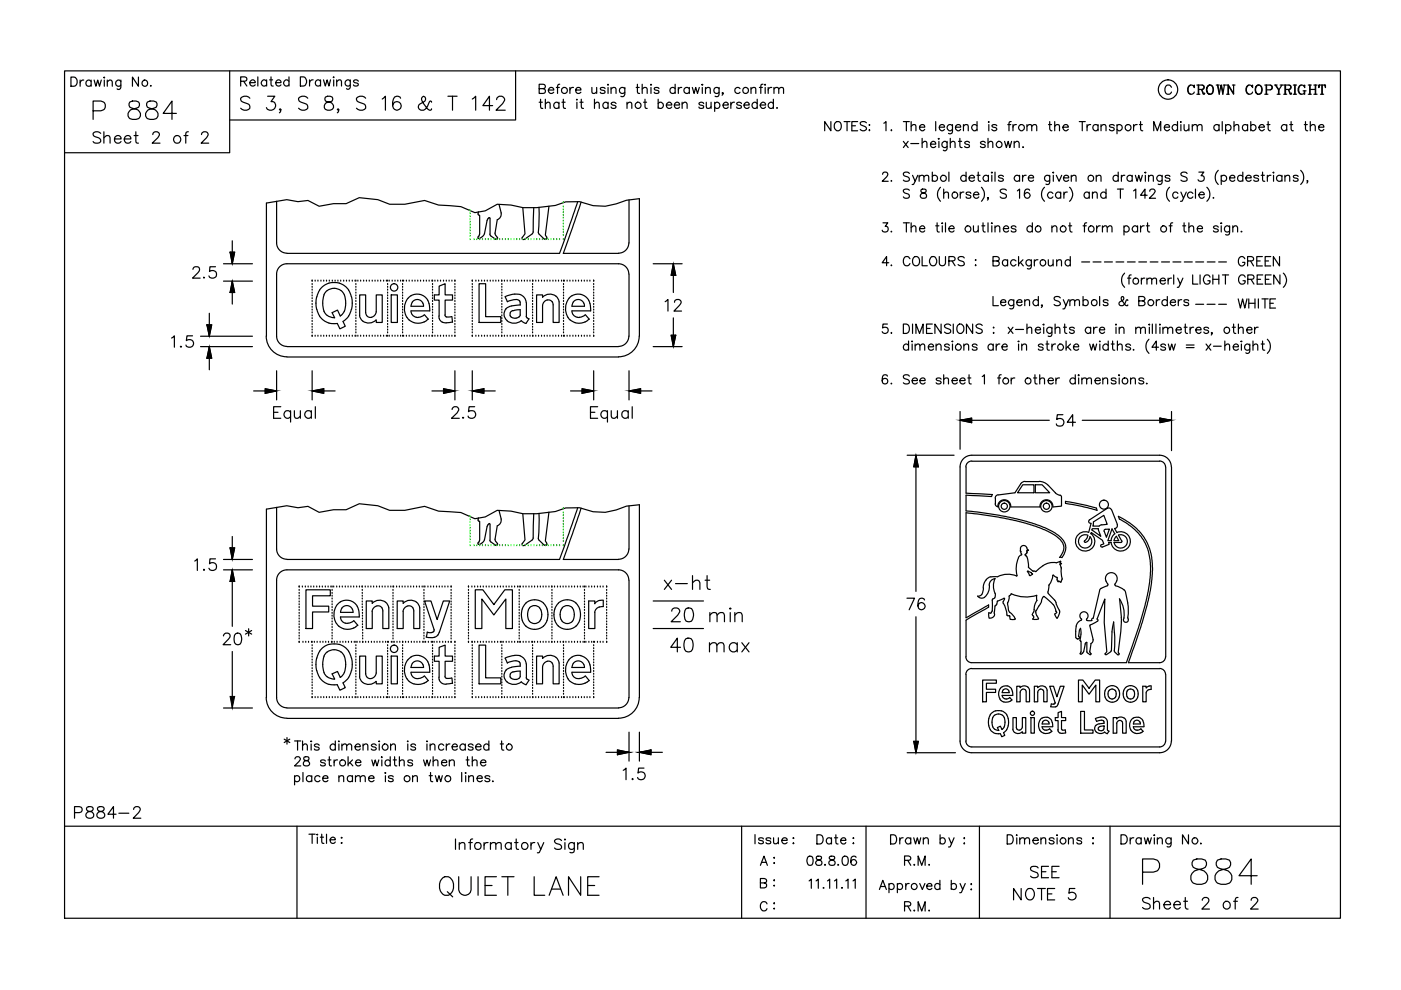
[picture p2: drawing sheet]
<svg xmlns="http://www.w3.org/2000/svg" width="297mm" height="210mm" viewBox="0 0 297 210" stroke-linecap="round" stroke-linejoin="round" font-family="sans-serif">
<g fill="none" stroke="#000" stroke-width=".25">
<path d="M13.7 15h270.5v179.7h-270.5zM15 16.3h.7a1.03 1.03 0 0 1 .7 1 1.03 1.03 0 0 1-.7 1h-.7zM17 17v1.3M17.8 17a.72 .72 0 0 0-.8 .6M19.3 17.3a.62 .62 0 0 0-.9-.1 .62 .62 0 0 0 0 .9 .62 .62 0 0 0 .9-.1M19.3 17v1.3M20 17l.3 1.3 .4-1.3 .4 1.3 .4-1.3M22.1 17v1.3M22.1 16.3v.3zM22.7 17.4l.5-.4 .5 .1 .1 1.2M22.7 17v1.3M25.6 17v1.5a.49 .49 0 0 1-.3 .4 .49 .49 0 0 1-.5-.1"/>
<path d="M25.6 17.3a.62 .62 0 0 0-.9-.1 .62 .62 0 0 0 0 .9 .62 .62 0 0 0 .9-.1M29.4 16.3v2l-1.3-2v2M32 18.1v.2l.1-.1M48.7 15v17.4h-35M51 17.2l1.1-.1 .2-.3v-.3l-.4-.2h-.9v1.9M51.7 17.2l.6 1M53 17.5h1.1a.62 .62 0 0 0-.9-.5 .62 .62 0 0 0-.1 1 .65 .65 0 0 0 1 0M54.7 16.3v1.9M56.5 17.2a.64 .64 0 0 0-.9-.1 .64 .64 0 0 0 0 1 .64 .64 0 0 0 .9-.1M56.5 16.9v1.3M57.2 16.9h.6M57.5 16.3v1.6v.3h.4"/>
<path d="M58.5 17.5h1.1a.55 .55 0 0 0-.6-.6 .55 .55 0 0 0-.5 .6 .61 .61 0 0 0 .3 .7 .61 .61 0 0 0 .8-.2M61.3 17.2a.64 .64 0 0 0-1-.1 .64 .64 0 0 0 0 1 .64 .64 0 0 0 1-.1M61.3 16.3v1.9M63.7 16.3h.6a1.03 1.03 0 0 1 .7 1 1.03 1.03 0 0 1-.7 .9h-.6zM65.6 16.9v1.3M66.4 16.9a.72 .72 0 0 0-.8 .6M68 17.2a.62 .62 0 0 0-.9 0 .62 .62 0 0 0 0 .9 .62 .62 0 0 0 .9-.1M68 16.9v1.3M68.6 16.9l.4 1.3 .4-1.3 .3 1.3 .4-1.3M70.8 16.9v1.3M70.8 16.3v.2zM71.4 17.3l.5-.4 .4 .2 .1 1.1"/>
<path d="M71.4 16.9v1.3M74.3 16.9v1.6a.49 .49 0 0 1-.3 .4 .49 .49 0 0 1-.5-.1M74.3 17.2a.62 .62 0 0 0-.9 0 .62 .62 0 0 0 0 .9 .62 .62 0 0 0 .9-.1M76 17.2a.57 .57 0 0 0-1.1 0 .9 .9 0 0 0 1 .5l.1 .3a.62 .62 0 0 1-1.1 0M109.3 15v10.4h-60.6M114.3 18.8l1.2-.1 .1-.3-.1-.5h-1.2v1.9h.9l.4-.3a.53 .53 0 0 0-.4-.7M116.3 19.1h1.1a.57 .57 0 0 0-.6-.6 .57 .57 0 0 0-.5 .6v.2a.63 .63 0 0 0 .4 .5 .63 .63 0 0 0 .7-.2M118 18.5h.6M118.7 17.9h-.4l-.1 .3v1.6M120.8 18.5v1.3M121.6 18.5a.64 .64 0 0 0-.8 .6M122.1 19.1h1.1a.6 .6 0 0 0-.9-.5 .6 .6 0 0 0-.2 1 .6 .6 0 0 0 1.1 0"/>
<path d="M125.5 18.5l.1 1.2 .4 .1 .5-.3M126.5 18.5v1.3M128.3 18.8a.62 .62 0 0 0-1 0 .9 .9 0 0 0 .9 .5l.1 .3a.62 .62 0 0 1-1 0M128.8 17.9h.2l-.1 .2zM128.9 18.5v1.3M129.6 18.9l.4-.4 .5 .1 .1 1.2M129.6 18.5v1.3M132.5 18.5v1.5a.53 .53 0 0 1-.9 .4M132.5 18.8a.64 .64 0 0 0-1-.1 .64 .64 0 0 0 0 .9 .64 .64 0 0 0 1 0M134.9 18.5h.6M135.1 17.9v1.6l.1 .2 .4 .1M136.2 18.9l.4-.4 .5 .1 .1 1.2"/>
<path d="M136.2 17.9v1.9M137.9 17.9h.2l-.1 .2zM138 18.5v1.3M139.7 18.8a.62 .62 0 0 0-1 0 .9 .9 0 0 0 .9 .5l.1 .3a.62 .62 0 0 1-1 0M143.1 18.8a.62 .62 0 0 0-.9-.1 .62 .62 0 0 0 0 .9 .62 .62 0 0 0 .9 0M143.1 17.9v1.9M143.8 18.5v1.3M144.5 18.5a.58 .58 0 0 0-.7 .6M146.1 18.8a.64 .64 0 0 0-.9-.1 .64 .64 0 0 0 0 .9 .64 .64 0 0 0 .9 0M146.1 18.5v1.3M146.8 18.5l.4 1.3 .3-1.3 .4 1.3 .4-1.3M148.8 17.9h.2l-.1 .2z"/>
<path d="M148.9 18.5v1.3M149.6 18.9a.67 .67 0 0 1 .9-.3l.1 1.2M149.6 18.5v1.3M152.5 18.5v1.5a.51 .51 0 0 1-.3 .5 .51 .51 0 0 1-.6-.1M152.5 18.8a.62 .62 0 0 0-1-.1 .62 .62 0 0 0 0 .9 .62 .62 0 0 0 1 0M153.3 19.7h-.2h.2l-.2 .5M156.9 18.8a.62 .62 0 0 0-.9-.1 .62 .62 0 0 0 0 .9 .62 .62 0 0 0 .9 0M159.2 18.9l.5-.4 .5 .1v1.2M159.2 18.5v1.3M161 18.5h.6M161.8 17.9h-.4l-.1 .3v1.6M162.1 17.9h.2l-.1 .2z"/>
<path d="M162.2 18.5v1.3M162.9 18.5v1.3M163.6 18.5a.64 .64 0 0 0-.7 .6M164.1 18.9l.4-.4 .5 .1 .1 1.2M164.1 18.5v1.3M165.1 18.9a.67 .67 0 0 1 .9-.3l.1 1.2M248.4 18.5a.72 .72 0 0 0-.8-.5 .72 .72 0 0 0-.6 .8v.5a.72 .72 0 0 0 .6 .7 .72 .72 0 0 0 .8-.5M252.4 18a1.12 1.12 0 0 0 0 2M253.1 18.3l.1 .3v-.6l-.1 .3a.72 .72 0 0 0-.8-.2 .72 .72 0 0 0-.5 .7 .83 .83 0 0 0 .2 .9 .83 .83 0 0 0 .9 .2l.3-.4M253.8 18h1.1l.3 .2 .1 .4-.1 .3-1.1 .1M253.8 20h.6M254.1 18v2"/>
<path d="M254.6 19l.3 .1 .3 .7h.2M254.8 19l.3 .9 .2 .1 .1-.3M254.9 18l.3 .4v.4l-.3 .2M256.5 18a1 1 0 0 0-.7 1.1 1 1 0 0 0 .8 .9 1.06 1.06 0 0 0 .7-1 1.06 1.06 0 0 0-.7-1 1.04 1.04 0 0 0-.7 .9 1.04 1.04 0 0 0 .6 1.1M256.6 18a1.13 1.13 0 0 1 0 2M257.9 18h.6M258.1 18l.4 2 .4-2 .4 2 .3-2M258.2 18l.3 1.5M259 18l.3 1.5M259.3 18h.6M260.1 20h.5M260.1 18h.3"/>
<path d="M260.4 18v2M261.3 18h.5M261.5 19.8l-1.1-1.8v2M261.5 18v2l-1.1-1.8M264.8 18a1.12 1.12 0 0 0 0 2M265.5 18.3l.1 .3v-.6l-.1 .3a.72 .72 0 0 0-.8-.2 .72 .72 0 0 0-.5 .7 .83 .83 0 0 0 .1 .9 .83 .83 0 0 0 1 .2l.3-.4M266.8 18a1.01 1.01 0 0 0-.7 1.1 1.01 1.01 0 0 0 .9 .9 1.01 1.01 0 0 0 .6-1.1 1.01 1.01 0 0 0-.8-.9 1.13 1.13 0 0 0 0 2M267 18a1.13 1.13 0 0 1 0 2M268.2 18h1.1a.51 .51 0 0 1 .5 .5 .51 .51 0 0 1-.5 .5h-.8M268.2 20h.6M268.4 18v2M268.5 18v2"/>
<path d="M269.3 18l.2 .1a.52 .52 0 0 1 .2 .5 .52 .52 0 0 1-.4 .4M270.2 18h.6M270.4 18l.7 1v1M270.5 18l.7 1v1M270.8 20h.6M271.4 18h.6M271.8 18l-.6 1M272.2 18h1.1l.4 .2v.4l-.1 .3-1 .1M272.2 20h.6M272.4 18v2M272.6 18v2M273 19l.3 .1 .3 .7h.2"/>
<path d="M273.2 19l.3 .9 .2 .1 .1-.3M273.3 18l.4 .4-.1 .4-.3 .2M274.2 20h.7M274.2 18h.7M274.5 18v2M274.6 18v2M275.9 18a1.12 1.12 0 0 0 0 2M276.3 19.3h.6M276.5 18.3l.1 .3v-.6l-.1 .3a.73 .73 0 0 0-.8-.2 .73 .73 0 0 0-.5 .7v.5a.74 .74 0 0 0 .5 .6 .74 .74 0 0 0 .8-.2M276.5 19.3v.7M276.6 19.3v.7M277.4 18h.6"/>
<path d="M277.4 20h.6M277.7 18v2M277.8 18v2M277.8 19h1.1M278.6 18h.6M278.6 20h.6M278.9 18v2M279.7 18l-.1 .6v-.6h1.4v.6l-.1-.6M280 20h.6M280.3 18v2M19.7 23.5h1.7l.5-.2a1.03 1.03 0 0 0 .4-1.1 1.03 1.03 0 0 0-.9-.8h-1.7v3.9M21.3 28.3a.9 .9 0 0 0-.8-.4 .9 .9 0 0 0-.8 .6l.5 .5a1.24 1.24 0 0 1 1.1 .7v.3a1.08 1.08 0 0 1-1.6 0"/>
<path d="M22 29.2l.6-.5 .6 .2 .1 1.5M22 27.9v2.5M24.3 29.5h1.4a.72 .72 0 0 0-.9-.8 .72 .72 0 0 0-.5 1 .75 .75 0 0 0 .5 .7 .75 .75 0 0 0 .9-.4M26.3 29.5h1.4a.7 .7 0 0 0-.7-.8 .7 .7 0 0 0-.7 .8 .76 .76 0 0 0 .5 .8 .76 .76 0 0 0 .9-.3M27.5 21.6a.78 .78 0 0 0 .4 1.3l.7 .2a1.11 1.11 0 0 1 1.2 1 1.11 1.11 0 0 1-1 1.2h-.7a1.07 1.07 0 0 1-1-.9 1.07 1.07 0 0 1 .6-1.1l1.3-.4a.78 .78 0 0 0 .4-1.3l-.6-.2h-.7zM28.4 28.7h.9M28.8 27.9v2l.1 .4 .5 .1M31.3 21.6a.78 .78 0 0 0 .3 1.3l.8 .2a1.11 1.11 0 0 1 1.1 1 1.11 1.11 0 0 1-.9 1.2h-.8a1.07 1.07 0 0 1-1-.9 1.07 1.07 0 0 1 .6-1.1l1.3-.4a.78 .78 0 0 0 .4-1.3l-.5-.2h-.8zM32.4 28.5l.2-.4a.79 .79 0 0 1 1.1 .1 .76 .76 0 0 1-.2 1l-1.2 1.2h1.6M37.4 24h-2.8l1.9-2.6v3.9M39 28.7h.8M39.9 27.9l-.4 .2-.1 .3v2"/>
<path d="M42.7 28.5l.2-.3a.79 .79 0 0 1 1-.1 .55 .55 0 0 1 .1 .8l-1.4 1.5h1.7M53 20.8a1.26 1.26 0 0 0-2 0 .69 .69 0 0 0 .6 .9l.8 .3a.74 .74 0 0 1 .6 .9 1.26 1.26 0 0 1-2 0M56.7 20.4h1.6l-.8 1.1a.95 .95 0 0 1 1 1.1 .95 .95 0 0 1-1.3 .8l-.5-.2-.2-.4M59.5 23.2l-.1 .2-.2-.2 .2-.1a.55 .55 0 0 1-.2 .8M65.2 20.8a1.26 1.26 0 0 0-1.9 0 .69 .69 0 0 0 .6 .9l.8 .3a.74 .74 0 0 1 .5 .9 1.26 1.26 0 0 1-1.9 0M69 20.6a.6 .6 0 0 0 .3 .9 1.19 1.19 0 0 1 1.4 1.3 1.02 1.02 0 0 1-1.1 .6 1.02 1.02 0 0 1-.8-1 1.19 1.19 0 0 1 1.4-.9 .61 .61 0 0 0 .2-.9l-.4-.2zM71.8 23.2l-.1 .2-.2-.2 .2-.1a.55 .55 0 0 1-.2 .8M77.5 20.8a1.26 1.26 0 0 0-1.9 0 .69 .69 0 0 0 .5 .9l.9 .3a.74 .74 0 0 1 .5 .9 1.26 1.26 0 0 1-1.9 0M81 21l.7-.6v3M84.9 20.8a.84 .84 0 0 0-1.2-.2 2.2 2.2 0 0 0 0 2.6 .91 .91 0 0 0 1.3-.4 .91 .91 0 0 0-.7-1.3 .91 .91 0 0 0-1.1 .9M91.5 21.7l-.3-.3-.3 .4a1.74 1.74 0 0 1-1.6 1.6 .72 .72 0 0 1-.6-.6 .72 .72 0 0 1 .3-.7l.9-.6a.63 .63 0 0 0 .3-.6 .63 .63 0 0 0-.4-.5l-.3 .2a1.03 1.03 0 0 0 .3 1.4l1 1.2 .5 .2 .2-.3M95 20.4h1.9"/>
<path d="M95.9 20.4v3M100.1 21l.8-.6v3M104.4 22.4h-2l1.4-2v3M105.3 21.1l.1-.4 .4-.3a.93 .93 0 0 1 1.2 .6l-.4 1-1.4 1.4h1.9M114.3 21.7h.7M114.6 21v1.6l.1 .3 .4 .1M115.6 22.1l.5-.4 .5 .1v1.2M115.6 21v2M118.5 22a.61 .61 0 0 0-.9-.1 .61 .61 0 0 0 0 .9 .61 .61 0 0 0 .9-.1M118.5 21.7v1.3M119.1 21.7h.7M119.4 21v1.6l.1 .3 .4 .1"/>
<path d="M122.3 21.7v1.3M122.3 21v.2zM122.9 21.7h.7M123.2 21v1.6l.1 .3 .4 .1M126 22.1l.5-.4 .5 .1 .1 1.2M126 21v2M128.9 22a.61 .61 0 0 0-.9-.1 .61 .61 0 0 0 0 .9 .61 .61 0 0 0 .9-.1M128.9 21.7v1.3M130.6 22a.6 .6 0 0 0-1 0l.2 .3 .7 .1 .1 .3a.6 .6 0 0 1-1 0M132.9 22.1l.5-.4 .5 .1 .1 1.2M132.9 21.7v1.3M136.5 21.7h.6"/>
<path d="M136.8 21v1.6v.3l.4 .1M139.5 22a.61 .61 0 0 1 .9-.1 .61 .61 0 0 1 0 .9 .61 .61 0 0 1-.9-.1M139.5 21v2M141.3 22.3h1.1a.61 .61 0 0 0-.8-.6 .61 .61 0 0 0-.2 1 .6 .6 0 0 0 1 0M143 22.3h1.1a.55 .55 0 0 0-.6-.7 .55 .55 0 0 0-.5 .7 .6 .6 0 0 0 .3 .7 .6 .6 0 0 0 .8-.3M144.6 22.1l.5-.4 .5 .1 .1 1.2M144.6 21.7v1.3M149.2 22a.57 .57 0 0 0-1 0 .9 .9 0 0 0 .9 .4l.1 .3a.57 .57 0 0 1-1 0M149.7 21.7l.1 1.2 .5 .1 .5-.4M150.8 21.7v1.3M151.5 22a.61 .61 0 0 1 .9-.1 .61 .61 0 0 1 0 .9 .61 .61 0 0 1-.9-.1M151.5 21.7v1.9"/>
<path d="M153.3 22.3h1.1a.55 .55 0 0 0-.5-.7 .55 .55 0 0 0-.6 .7 .6 .6 0 0 0 .4 .7 .6 .6 0 0 0 .7-.3M155 21.7v1.3M155.7 21.7a.72 .72 0 0 0-.7 .6M157.2 22a.57 .57 0 0 0-1 0 .9 .9 0 0 0 .9 .4l.1 .3a.57 .57 0 0 1-1 0M157.7 22.3h1.1a.56 .56 0 0 0-.5-.7 .56 .56 0 0 0-.6 .7 .6 .6 0 0 0 .4 .6 .6 .6 0 0 0 .7-.2M160.5 22a.61 .61 0 0 0-.9-.1 .61 .61 0 0 0 0 .9 .61 .61 0 0 0 .9-.1M160.5 21v2M161.2 22.3h1.1a.57 .57 0 0 0-.6-.7 .57 .57 0 0 0-.5 .7v.1a.61 .61 0 0 0 .5 .6 .61 .61 0 0 0 .6-.3M164 22a.61 .61 0 0 0-.9-.1 .61 .61 0 0 0 0 .9 .61 .61 0 0 0 .9-.1M164 21v2M164.7 22.8v.2l.1-.1M176.2 25.8v1.9l-1.3-1.9v1.9"/>
<path d="M177.3 25.9a.96 .96 0 0 1 1.1 .5 .96 .96 0 0 1-.4 1.2 .93 .93 0 0 1-1.1-.4 .93 .93 0 0 1 .2-1.2zM179 25.8h1.2M179.6 25.8v1.9M180.6 26.7h.8M181.8 25.8h-1.2v1.9h1.2M183.7 26a.77 .77 0 0 0-1.3 .2l.2 .3 .9 .4 .2 .2v.3a.84 .84 0 0 1-1.3 0M184.2 26.5h.2zM184.2 27.6h.2l-.1 .1zM187.1 37l.1-.3a.58 .58 0 0 1 .6-.2 .58 .58 0 0 1 .4 .4l-.2 .6-1 .9h1.3M187.4 26.1l.4-.3v1.9M189 27.5v.2l.1-.1M189 38.3l-.1 .1h.2"/>
<path d="M191.5 25.8h1.3M191.5 30l1 1.3M192.2 25.8v1.9M192.5 30l-1 1.3M192.8 36.8a.71 .71 0 0 0-.7-.3 .71 .71 0 0 0-.6 .5l.2 .3 .9 .3 .2 .6a.88 .88 0 0 1-1.3 0M193.1 30.4h1.7M193.2 26.8l.4-.4 .5 .1 .1 1.2M193.2 25.8v1.9M193.5 37.2l.5 1.2 .6-1.2M194 38.4l-.3 .6-.3 .1M194.9 37.5a.67 .67 0 0 1 .9-.2l.1 1.1M194.9 37.2v1.2"/>
<path d="M195 27h1.1a.6 .6 0 0 0-.9-.5 .6 .6 0 0 0-.2 .9 .57 .57 0 0 0 1.1 0M195.5 30.4l.5-.4 .4 .1 .1 1.2M195.5 29.3v2M195.9 37.5a.67 .67 0 0 1 .9-.2l.1 1.1M197.3 30.6h1.1a.55 .55 0 0 0-.6-.7 .55 .55 0 0 0-.5 .7 .61 .61 0 0 0 .3 .7 .61 .61 0 0 0 .8-.3M197.7 37.4a.62 .62 0 0 1 .9-.1 .62 .62 0 0 1 0 1 .62 .62 0 0 1-.9-.1M197.7 36.5v1.9M198.4 25.8v1.9M198.9 29.4h.3zM199.1 30v1.3M199.2 27h1.1a.6 .6 0 0 0-.9-.5 .6 .6 0 0 0-.2 .9 .57 .57 0 0 0 1.1 0M199.4 39.7a2.03 2.03 0 0 0 0 3"/>
<path d="M200.8 30v1.5a.49 .49 0 0 1-.3 .4 .49 .49 0 0 1-.5-.1M200.8 30.3a.62 .62 0 0 0-.9-.1 .62 .62 0 0 0 0 .9 .62 .62 0 0 0 .9-.1M201.2 36.5v1.9M201.5 30.4l.4-.4 .5 .1 .1 1.2M201.5 29.3v2M201.9 26.4v1.5a.53 .53 0 0 1-.8 .4M201.9 26.7a.64 .64 0 0 0-.9-.1 .64 .64 0 0 0 0 .9 .64 .64 0 0 0 .9-.1M202.6 27h1.1a.6 .6 0 0 0-.9-.5 .6 .6 0 0 0-.1 .9 .57 .57 0 0 0 1 0M203.2 30h.7M203.5 29.3v1.6l.1 .3 .4 .1M204.3 26.8l.4-.4 .5 .1 .1 1.2M204.3 26.4v1.3"/>
<path d="M204.8 37.4a.64 .64 0 0 0-.9-.1 .64 .64 0 0 0 0 1 .64 .64 0 0 0 .9-.1M204.8 36.5v1.9M205.5 37.7h1.1a.62 .62 0 0 0-.7-.5 .62 .62 0 0 0-.5 .6 .62 .62 0 0 0 .5 .6l.7-.2M205.5 30.3a.56 .56 0 0 0-.5-.4 .56 .56 0 0 0-.5 .4l.3 .3h.5a.33 .33 0 0 1 .2 .6 .7 .7 0 0 1-1-.2M207.2 26.7a.64 .64 0 0 0-1-.1 .64 .64 0 0 0 0 .9 .64 .64 0 0 0 1-.1M207.2 25.8v1.9M207.2 37.2h.6M207.4 36.5v1.6l.1 .3h.4M208.1 39.7a2.03 2.03 0 0 1 0 3M208.9 30.3a.56 .56 0 0 0-.5-.4 .56 .56 0 0 0-.5 .4l.3 .3h.4a.33 .33 0 0 1 .2 .6 .7 .7 0 0 1-.9-.2M209.5 30.4l.4-.4 .5 .1 .1 1.2M209.5 29.3v2"/>
<path d="M209.6 25.9h.1zM209.6 37.4a.64 .64 0 0 0-1-.1 .64 .64 0 0 0 0 1 .64 .64 0 0 0 1-.1M209.6 37.2v1.2M209.6 26.4v1.3M210.3 36.5l.1 .1-.1 .1zM210.3 37.2v1.2M211 36.5v1.9M211.3 26.7a.65 .65 0 0 0-1 0l.3 .3 .6 .1 .1 .3a.6 .6 0 0 1-1 0M212.7 37.4a.65 .65 0 0 0-1 0l.3 .3 .6 .2 .1 .3a.65 .65 0 0 1-1 0M213 30l.4 1.3 .4-1.3 .3 1.3 .4-1.3M213.7 26.4h.6M214.4 25.8l-.4 .1-.1 .2v1.6"/>
<path d="M214.8 26.4v1.3M215 30.4l.5-.4 .5 .1 .1 1.2M215 30v1.3M215.5 26.4a.58 .58 0 0 0-.7 .6M216.2 37.4a.64 .64 0 0 0-1-.1 .64 .64 0 0 0 0 1 .64 .64 0 0 0 1-.1M216.2 37.2v1.2M216.8 37.2v1.2M216.9 31.1v.2l.1-.1M217.6 37.2a.64 .64 0 0 0-.8 .5M217.7 26.8l.5-.4 .5 .1 .1 1.2M217.7 26.4v1.3M218 37.7h1.1a.6 .6 0 0 0-.8-.5 .6 .6 0 0 0-.2 1 .62 .62 0 0 0 1 0"/>
<path d="M218.8 26.8l.4-.4 .5 .1 .1 1.2M221.5 39.7a2.03 2.03 0 0 0 0 3M222.3 26.4h.6M222.6 25.8v1.5l.1 .3 .3 .1M222.6 37.2l-.1 1.7-.3 .2-.4-.1M222.6 37.4a.62 .62 0 0 0-.9-.1 .62 .62 0 0 0 0 1 .62 .62 0 0 0 .9-.1M223.3 36.5v.2zM223.3 37.2v1.2M223.6 26.8l.5-.4 .5 .1v1.2M223.6 25.8v1.9M224 37.2l.6 1.2 .5-1.2M225.4 27h1.1a.57 .57 0 0 0-.6-.6 .57 .57 0 0 0-.5 .6v.1a.61 .61 0 0 0 .4 .6 .61 .61 0 0 0 .7-.3"/>
<path d="M225.5 37.7h1.1a.6 .6 0 0 0-.9-.5 .6 .6 0 0 0-.1 1 .6 .6 0 0 0 1 0M226.8 39.7a1.95 1.95 0 0 1 0 3M227.1 37.5l.5-.3 .5 .1v1.1M227.1 37.2v1.2M228.8 25.8h1.3M229.5 25.8v1.9M230.5 26.4v1.3M231.2 26.4a.64 .64 0 0 0-.7 .6M232.4 37.5l.5-.3 .5 .1v1.1M232.4 37.2v1.2M232.8 26.7a.62 .62 0 0 0-.9-.1 .62 .62 0 0 0 0 .9 .62 .62 0 0 0 .9-.1M232.8 26.4v1.3"/>
<path d="M233.4 26.8l.5-.4 .5 .1 .1 1.2M233.4 26.4v1.3M236.2 26.7a.6 .6 0 0 0-1 0l.1 .2a.9 .9 0 0 1 .9 .4v.1a.56 .56 0 0 1-.5 .4 .56 .56 0 0 1-.5-.4M236.8 26.7a.62 .62 0 0 1 .9-.1 .62 .62 0 0 1 0 .9 .62 .62 0 0 1-.9-.1M236.8 26.4v2M237.1 37.4a.62 .62 0 0 0-.9-.1 .62 .62 0 0 0 0 1 .62 .62 0 0 0 .9-.1M237.1 36.5v1.9M237.8 37.2v1.2M238.5 37.2a.58 .58 0 0 0-.7 .5M240 37.4a.62 .62 0 0 0-.9-.1 .62 .62 0 0 0 0 1 .62 .62 0 0 0 .9-.1M240 37.2v1.2M240.3 26.4v1.3"/>
<path d="M240.7 37.2l.4 1.2 .3-1.2 .4 1.2 .4-1.2M241.1 26.4a.64 .64 0 0 0-.8 .6M241.6 26.4h.6M241.8 25.8v1.5l.1 .3 .4 .1M242.8 36.5l.2 .1-.2 .1zM242.8 37.2v1.2M243.5 37.5a.67 .67 0 0 1 .9-.2l.1 1.1M243.5 37.2v1.2M244.6 27.7v-1.9l.8 1.9 .7-1.9v1.9M246.4 37.2v1.5a.53 .53 0 0 1-.9 .3M246.4 37.4a.64 .64 0 0 0-.9-.1 .64 .64 0 0 0 0 1 .64 .64 0 0 0 .9-.1M246.9 27h1.1a.6 .6 0 0 0-.9-.5 .6 .6 0 0 0-.2 .9 .57 .57 0 0 0 1.1 0"/>
<path d="M248 39.7a2.03 2.03 0 0 0 0 3M248 37.4a.6 .6 0 0 0-1 0l.1 .2a.9 .9 0 0 1 .9 .5v.1a.6 .6 0 0 1-1 0M249.7 26.7a.64 .64 0 0 0-1-.1 .64 .64 0 0 0 0 .9 .64 .64 0 0 0 1-.1M249.7 25.8v1.9M250.4 25.8v.2zM250.4 26.4v1.3M251.1 26.4v1.2l.5 .1 .5-.4M251.7 36.8a.73 .73 0 0 0-.7-.3 .73 .73 0 0 0-.6 .5l.2 .3 .9 .3 .2 .6a.92 .92 0 0 1-1.3 0M252.1 26.4v1.3M252.8 26.8l.5-.4 .4 .1 .1 1.2M252.8 26.4v1.3M253.8 26.8l.5-.4 .5 .1 .1 1.2"/>
<path d="M254.2 36.5h1l-.6 .8a.62 .62 0 0 1 .7 .7 .62 .62 0 0 1-.8 .4l-.5-.3M255.9 39.7a2.03 2.03 0 0 1 0 3M258.3 36.1a2.08 2.08 0 0 0 0 3M258.5 26.7a.62 .62 0 0 0-.9-.1 .62 .62 0 0 0 0 .9 .62 .62 0 0 0 .9-.1M258.5 26.4v1.3M258.9 37.4a.64 .64 0 0 1 1-.1 .64 .64 0 0 1 0 1 .64 .64 0 0 1-1-.1M258.9 37.2v1.9M259.1 25.8v1.9M259.9 26.7a.64 .64 0 0 1 .9-.1 .64 .64 0 0 1 0 .9 .64 .64 0 0 1-.9-.1M259.9 26.4v2M260.7 37.7h1.1a.6 .6 0 0 0-.8-.5 .6 .6 0 0 0-.2 1 .62 .62 0 0 0 1 0M261.6 26.8l.5-.4 .5 .1 .1 1.2"/>
<path d="M261.6 25.8v1.9M263.5 37.4a.62 .62 0 0 0-.9-.1 .62 .62 0 0 0 0 1 .62 .62 0 0 0 .9-.1M263.5 36.5v1.9M264.1 37.7h1.2a.57 .57 0 0 0-.6-.6 .57 .57 0 0 0-.6 .6v.2a.63 .63 0 0 0 .5 .5 .63 .63 0 0 0 .7-.2M264.5 26.7a.62 .62 0 0 0-.9-.1 .62 .62 0 0 0 0 .9 .62 .62 0 0 0 .9-.1M264.5 26.4v1.3M265.2 26.7a.62 .62 0 0 1 .9-.1 .62 .62 0 0 1 0 .9 .62 .62 0 0 1-.9-.1M265.2 25.8v1.9M266.8 37.4a.62 .62 0 0 0-1 0l.1 .2a.9 .9 0 0 1 .9 .5v.1a.62 .62 0 0 1-1 0M266.9 27h1.2a.57 .57 0 0 0-.6-.6 .57 .57 0 0 0-.6 .6v.1a.61 .61 0 0 0 .5 .6 .61 .61 0 0 0 .7-.3M267.4 37.2h.7M267.7 36.5v1.6l.1 .3h.4"/>
<path d="M268.6 26.4h.7M268.7 37.2v1.2M268.9 25.8v1.5l.1 .3 .3 .1M269.5 37.2a.64 .64 0 0 0-.8 .5M270 37.2v1.2M270 36.5v.2zM271.8 37.4a.64 .64 0 0 0-.9-.1 .64 .64 0 0 0 0 1 .64 .64 0 0 0 .9-.1M271.8 37.2v1.2M272.4 37.5l.5-.3 .5 .1v1.1M272.4 37.2v1.2M272.8 26.7a.64 .64 0 0 0-.9-.1 .64 .64 0 0 0 0 .9 .64 .64 0 0 0 .9-.1M272.8 26.4v1.3"/>
<path d="M273.4 26.4h.7M273.7 25.8v1.5l.1 .3 .4 .1M275.2 37.4a.62 .62 0 0 0-1 0 .9 .9 0 0 0 .9 .5l.1 .3a.62 .62 0 0 1-1 0M275.8 36.1a2.08 2.08 0 0 1 0 3M276.5 26.4h.7M276.8 25.8v1.5l.1 .3 .4 .1M277.3 38.4h-.2h.2l-.2 .4M277.8 26.8l.5-.4 .4 .1 .2 1.2M277.8 25.8v1.9M279.6 27h1.1a.6 .6 0 0 0-.9-.5 .6 .6 0 0 0-.1 .9 .57 .57 0 0 0 1 0M40.9 57.1l.1-.3a.82 .82 0 0 1 1.2 0 .85 .85 0 0 1-.2 1l-1.2 1.2h1.6M43.2 58.8v.2l.2-.2"/>
<path d="M45.7 56.6h-1.2l-.1 1a.85 .85 0 0 1 1.3 0 .85 .85 0 0 1-.2 1.2 .85 .85 0 0 1-1.2-.3M47.4 55.9h6.1M47.4 59.6h6.1M48.8 53.5h1l-.6 2.4zM49.2 59.6l.6 2.4h-1zM49.2 51.1v4.8M49.2 59.6v4.9M58.6 42.7v8.8a2.18 2.18 0 0 0 2.2 2.2M58.6 58.1v13.2a2.18 2.18 0 0 0 2.2 2.1l70.4 .1M66.2 59.6h.1M66.8 59.6h.1M67.4 59.6h.1"/>
<path d="M68 59.6h.1M68.6 59.6h.1M69.2 59.6h.1M69.8 59.6h.1M70.5 59.6h.1M70.8 59.9l-1.1 .1M70.8 59.9l1.1 .1M71 59.6h.1M71.6 59.6h.1M72.2 59.6h.1M72.9 59.6h.1M73.5 59.6h.1"/>
<path d="M74.1 59.6h.1M74.7 59.6h.1M75.3 59.6h.1M75.5 59.6h.1M75.9 59.6h.1M76.5 59.6h.1M77.1 59.6h.1M77.7 59.6h.1M78.3 59.6h.1M78.9 59.6h.1M79.5 59.6h.1M80.1 59.6h.1"/>
<path d="M80.7 59.6h.1M81.3 59.6h.1M81.9 59.6h.1M82.2 59.6h.1M82.5 59.6h.1M83.2 59.6h.1M83.7 59.6h.1M84.3 59.6h.1M84.9 59.6h.1M85.4 59.6h.1M85.6 59.6h.1M86.2 59.6h.1"/>
<path d="M86.8 59.6h.1M87.4 59.6h.1M88 59.6h.1M88.6 59.6h.1M89.2 59.6h.1M89.8 59.6h.1M90.4 59.6h.1M91 59.6h.1M91.6 59.6h.1M91.7 59.6h.1M92.2 59.6h.1M92.8 59.6h.1"/>
<path d="M93.4 59.6h.1M94 59.6h.1M94.6 59.6h.1M95.2 59.6h.1M95.8 59.6h.1M96.4 59.6h.1M100.1 59.6h.1M100.9 59.6h.1M101.4 50.2v.3l.3 .1M101.4 44.9v.6l.3 .2v4M101.5 59.6h.1M101.6 50l-.2 .2"/>
<path d="M101.7 49.6l-.2 .4M102.1 59.6h.1M102.3 50.2l-.6 .3M102.7 59.6h.1M103.3 46.8l-.6 2.7-.4 .6M103.3 59.6h.1M103.5 46.4l-.2 .4M103.9 46.3l-.2-.2-.2 .2M103.9 49.6l.1 .4M103.9 46.3v3.4M103.9 59.6h.1M104.1 50l1 .7"/>
<path d="M104.5 59.6h.1M105 49.4l.1 .4M105.1 49.9l.4 .5M105.1 59.6h.1M105.5 50.3l-.1 .4h-.3M105.7 59.6h.1M105.8 43.3l.5 1.9M106.2 45.1a1.25 1.25 0 0 1-.8 1.5l-.4 2.8M106.4 59.6h.1M106.9 59.6h.1M107.5 59.6h.1M108.2 59.6h.1"/>
<path d="M108.8 59.6h.1M109.4 59.6h.1M110 59.6h.1M110.6 59.6h.1M110.7 50.3l.1 .4h.4M110.8 44l.5 5.6-.5 .7M111.2 59.6h.1M111.8 59.6h.1M112.4 59.6h.1M112.9 49.6l-1.7 1.2M112.9 59.6h.1M113 59.6h.1"/>
<path d="M113.2 44l-.2 5.2-.1 .3M113.6 59.6h.1M114.1 49.3l.2 .3M114.2 59.6h.1M114.3 44l-.2 5.3M114.3 49.7l1.1 1M114.8 59.6h.1M115.4 59.6h.1M116 59.6h.1M116.4 43.7l-.8 6.1 .4 .7-.3 .2h-.3M116.6 59.6h.1M117.2 59.6h.1"/>
<path d="M117.8 59.6h.1M118.4 59.6h.1M119.1 59.6h.1M119.5 59.6h.1M119.6 59.6h.1M120.2 59.6h.1M120.8 59.6h.1M121.5 59.6h.1M122.1 59.6h.1M122.5 42.8l-3.9 10.9h-57.8M122.7 59.6h.1M123.2 42.8l-3.8 10.9h11.8"/>
<path d="M123.3 59.6h.1M123.9 59.6h.1M124.5 59.6h.1M125.1 59.6h.1M125.9 59.6h.1M131.1 55.9a2.18 2.18 0 0 1 2.2 2.2M131.2 55.9h-70.4a2.18 2.18 0 0 0-2.2 2.2M133.3 51.5a2.18 2.18 0 0 1-2.2 2.2M133.4 42.4v9.1M133.4 58.1v13.2M138.5 55.9h6.1M142.8 55.9v6.1"/>
<path d="M142.8 55.9l.5 2.5h-1zM187.2 47.2h1l-.5 .8a.64 .64 0 0 1 .6 .6 .64 .64 0 0 1-.5 .7 .64 .64 0 0 1-.8-.5M188.4 55.7h-1.4l1-1.3v1.9M189 49l-.1 .1h.2M189 56.2l-.1 .1h.2M191.5 47.2h1.3M192.2 47.2v2M192.8 40.3a.73 .73 0 0 0-1.3 .3l.4 .3 .7 .3a.5 .5 0 0 1 0 .8 .87 .87 0 0 1-1.1-.3M192.9 54.9a.72 .72 0 0 0-.8-.5 .72 .72 0 0 0-.6 .8v.4a.72 .72 0 0 0 .6 .8 .72 .72 0 0 0 .8-.5M193.2 48.3l.4-.4 .5 .1 .1 1.2M193.2 47.2v2M193.6 54.7a.72 .72 0 0 1 .9-.3 .72 .72 0 0 1 .5 .8 .83 .83 0 0 1-.2 .9 .83 .83 0 0 1-.9 .2 1.2 1.2 0 0 1-.3-1.6z"/>
<path d="M195 48.5h1.1a.56 .56 0 0 0-.6-.7 .56 .56 0 0 0-.5 .7 .61 .61 0 0 0 .3 .6 .61 .61 0 0 0 .8-.2M195.3 40.2a.39 .39 0 0 0 .2 .6 .87 .87 0 0 1 .9 .9 .68 .68 0 0 1-.7 .4 .68 .68 0 0 1-.6-.7 1.23 1.23 0 0 1 1.2-.7l.1-.4a.78 .78 0 0 0-1.1-.1zM195.5 54.4v1.9h1.1M197.5 54.5a.95 .95 0 0 1 1.1 .4 .95 .95 0 0 1-.2 1.2 .74 .74 0 0 1-.8 .2 .74 .74 0 0 1-.5-.7v-.4zM198.4 47.9h.7M198.7 47.2v1.6l.1 .3 .4 .1M199.2 54.4v1.4a.66 .66 0 0 0 .6 .6 .66 .66 0 0 0 .7-.6v-1.4M199.7 47.3h.2zM199.8 47.9v1.3M200.1 41.1l.4-.4 .5 .1 .1 1.2M200.1 40.1v1.9M200.5 47.2v2"/>
<path d="M201.2 48.5h1.1a.56 .56 0 0 0-.6-.7 .56 .56 0 0 0-.5 .7 .61 .61 0 0 0 .3 .6 .61 .61 0 0 0 .8-.2M201.2 55.3l1.1-.1 .2-.3-.1-.3-.4-.2h-.8v1.9M201.9 55.3l.6 1M203.6 40.7v1.3M204.4 40.7a.64 .64 0 0 0-.8 .6M204.4 54.7a.73 .73 0 0 0-.7-.3 .73 .73 0 0 0-.6 .5l.2 .3 1 .3a.5 .5 0 0 1 0 .8 .99 .99 0 0 1-1.2-.2M205.8 41a.57 .57 0 0 0-1 0l.1 .2 .9 .3v.2a.57 .57 0 0 1-1 0M206.4 41.3h1.1a.61 .61 0 0 0-.8-.5 .61 .61 0 0 0-.2 .9 .6 .6 0 0 0 1 0M206.4 47.9l.1 1.2 .4 .1 .5-.4M206.8 56.3h.1zM206.9 55v.2zM207.4 47.9v1.3"/>
<path d="M208.2 47.9h.6M208.4 47.2v1.6l.1 .3 .4 .1M209.5 47.2v2M209.6 42h-.2h.2l-.2 .4M210.3 47.2l.1 .1-.1 .1zM210.3 47.9v1.3M210.5 55.3l1.2-.1 .2-.4-.5-.4h-.9v2h.9l.4-.2 .1-.5-.5-.4M211 48.3l.4-.4 .5 .1 .1 1.2M211 47.9v1.3M212.7 48.5h1.1a.55 .55 0 0 0-.5-.6 .55 .55 0 0 0-.6 .6 .61 .61 0 0 0 .4 .7 .61 .61 0 0 0 .7-.3M213.4 40.3a.75 .75 0 0 0-1.3 .3l.3 .3 .6 .2a.47 .47 0 0 1 .4 .4 .47 .47 0 0 1-.2 .5 .91 .91 0 0 1-1.1-.3M213.6 55.3a.62 .62 0 0 0-.9 0 .62 .62 0 0 0 0 .9 .62 .62 0 0 0 .9-.1"/>
<path d="M213.6 55.1v1.3M215.4 48.2a.57 .57 0 0 0-1 0l.3 .3 .5 .1a.33 .33 0 0 1 .1 .5 .7 .7 0 0 1-.9-.2M215.4 55.3a.64 .64 0 0 0-.9-.1 .64 .64 0 0 0 0 1 .64 .64 0 0 0 .9-.1M215.7 40.5l.5-.4v1.9M216 54.4v2M216.3 55.6l.7 .8M216.9 55.1l-.9 .9M218.3 40.3a.56 .56 0 0 0-.8-.1 1.11 1.11 0 0 0 .3 1.8 .6 .6 0 0 0 .6-.6 .6 .6 0 0 0-.6-.6 .6 .6 0 0 0-.6 .6M218.7 55.1l-.2 1.8-.2 .1-.5-.1M218.7 55.3a.64 .64 0 0 0-1-.1 .64 .64 0 0 0 0 1 .64 .64 0 0 0 1-.1M218.9 48.2a.64 .64 0 0 0-1-.1 .64 .64 0 0 0 0 .9 .64 .64 0 0 0 1-.1M218.9 47.2v2"/>
<path d="M219.3 55.1v1.3M220.1 55.1a.64 .64 0 0 0-.8 .5M222.3 55.1v1.2l.5 .1 .5-.4M223 48.3l.5-.4 .5 .1 .1 1.2M223 47.9v1.3M223.2 41a.63 .63 0 0 0-.9-.1 .63 .63 0 0 0 0 1 .63 .63 0 0 0 .9-.2M223.3 55.1v1.3M224 55.5l.5-.4 .5 .1 .1 1.2M224 55.1v1.3M224.9 41a.61 .61 0 0 0-.9-.1 .61 .61 0 0 0 0 .9 .61 .61 0 0 0 .9-.1M224.9 40.7v1.3M225.6 40.7v1.3"/>
<path d="M226.3 40.7a.58 .58 0 0 0-.7 .6M226.6 47.9h.6M226.8 47.2v1.6l.2 .3 .3 .1M226.9 55.3a.62 .62 0 0 0-.9 0 .62 .62 0 0 0 0 .9 .62 .62 0 0 0 .9-.1M226.9 54.4v2M229.3 55.5h1.7M229.6 47.9h.7M230.4 47.2l-.4 .1-.1 .3v1.6M230.9 41a.61 .61 0 0 0-.9-.1 .61 .61 0 0 0 0 .9 .61 .61 0 0 0 .9-.1M230.9 40.7v1.3M231.6 41.1l.4-.4 .5 .1 .1 1.2M231.6 40.7v1.3"/>
<path d="M231.7 55.5h1.7M232.5 47.9v1.3M233.3 47.9a.72 .72 0 0 0-.8 .6M233.7 48.3l.5-.4 .5 .1 .1 1.2M233.7 47.9v1.3M234.2 55.5h1.7M234.5 41a.63 .63 0 0 0-.9-.1 .63 .63 0 0 0 0 1 .63 .63 0 0 0 .9-.2M234.5 40.1v1.9M234.8 48.3l.4-.4 .5 .1 .1 1.2M236.6 55.5h1.7M236.9 40.1h1.3M237.5 40.1v1.9"/>
<path d="M238.3 48.2a.62 .62 0 0 1 .9-.1 .62 .62 0 0 1 0 .9 .62 .62 0 0 1-.9-.1M238.3 47.9v1.9M238.4 57.9a2.08 2.08 0 0 0 0 3M239 55.5h1.7M239.1 59h.6M239.8 58.3l-.3 .1-.1 .3v1.5M240.3 40.5l.5-.4v1.9M241.2 48.2a.64 .64 0 0 0-1-.1 .64 .64 0 0 0 0 .9 .64 .64 0 0 0 1-.1M241.2 47.9v1.3M241.4 55.5h1.7M241.8 47.9v1.3M242 59v1.2"/>
<path d="M242.6 47.9a.72 .72 0 0 0-.8 .6M242.7 59a.58 .58 0 0 0-.7 .5M243 47.9h.7M243.2 59.3l.4-.3 .5 .1 .1 1.1M243.2 59v1.2M243.2 41.4h-1.4l1-1.3v1.9M243.3 47.2v1.6l.1 .3 .4 .1M243.8 40.6l.1-.3 .3-.2h.3l.4 .4-.3 .6-.9 .9h1.3M243.9 55.5h1.6M244.2 59.3l.5-.3 .4 .1 .1 1.1M246 59.5h1.1a.6 .6 0 0 0-.9-.5 .6 .6 0 0 0-.1 1 .62 .62 0 0 0 1 0M246.3 55.5h1.7"/>
<path d="M247.7 59v1.2M247.9 47.9h.6M248.4 59a.58 .58 0 0 0-.7 .5M248.6 47.2l-.3 .1-.1 .3v1.6M248.7 55.5h1.7M248.8 58.3v1.9M249.7 59l.5 1.2 .6-1.2M249.7 41a.61 .61 0 0 0-.9-.1 .61 .61 0 0 0 0 .9 .61 .61 0 0 0 .9-.1M250.4 40.7l.5 1.3 .6-1.3M250.8 47.9h.6M250.9 42l-.3 .7h-.3M251.1 47.2v1.6v.3l.4 .1"/>
<path d="M251.1 55.5h1.7M252.1 48.3l.4-.4 .5 .1 .1 1.2M252.1 47.2v2M252.9 58.3v1.9h1.1M252.9 41a.63 .63 0 0 0-.9-.1 .63 .63 0 0 0 0 1 .63 .63 0 0 0 .9-.2M253.5 40.1v1.9M253.5 55.5h1.7M253.8 48.5h1.1a.55 .55 0 0 0-.5-.6 .55 .55 0 0 0-.6 .6 .61 .61 0 0 0 .4 .7 .61 .61 0 0 0 .7-.3M254.2 41.3h1.1a.6 .6 0 0 0-.8-.5 .6 .6 0 0 0-.2 .9 .56 .56 0 0 0 .5 .4 .56 .56 0 0 0 .5-.4M254.4 58.3v1.9M256 55.5h1.6M256.6 58.8a.72 .72 0 0 0-.9-.5 .72 .72 0 0 0-.5 .8v.4a.7 .7 0 0 0 .7 .7 .7 .7 0 0 0 .7-.7h-.5"/>
<path d="M257.1 58.3v1.9M257.1 59.2h1.3M257.3 41.9l-.1 .1h.2M258.3 48.2a.57 .57 0 0 0-1 0 .9 .9 0 0 0 .9 .4l.1 .3a.62 .62 0 0 1-1 0M258.4 55.5h1.6M258.4 58.3v1.9M258.9 47.9v1.3M258.9 47.2l.2 .1-.2 .1zM259.2 58.3h1.3M259.8 58.3v1.9M260.7 47.9l-.1 1.8-.3 .1-.4-.1M260.7 48.2a.62 .62 0 0 0-.9-.1 .62 .62 0 0 0 0 .9 .62 .62 0 0 0 .9-.1"/>
<path d="M261.4 48.3l.4-.4 .5 .1 .1 1.2M261.4 47.9v1.3M263.2 49v.2l.1-.1M263.9 54.9a.7 .7 0 0 0-.8-.5 .7 .7 0 0 0-.5 .8v.4a.68 .68 0 0 0 .6 .8 .68 .68 0 0 0 .7-.8h-.4M264 58.8a.72 .72 0 0 0-.8-.5 .72 .72 0 0 0-.6 .8 .86 .86 0 0 0 .2 .9 .86 .86 0 0 0 1 .2l.2-.7h-.5M264.5 55.3l1.1-.1 .2-.2-.1-.4-.4-.2h-.8v2M264.6 59.2l1.1-.1 .2-.3-.1-.3-.4-.2h-.8v1.9M265.1 55.3l.7 1.1M265.2 59.2l.7 1M266.5 55.3h.7M266.5 59.2h.8M267.6 54.4h-1.1v2h1.1"/>
<path d="M267.7 58.3h-1.2v1.9h1.2M268.2 55.3h.8M268.3 59.2h.7M269.4 54.4h-1.2v2h1.2M269.5 58.3h-1.2v1.9h1.2M271.3 54.4v2l-1.3-2v2M271.4 58.3v1.9l-1.3-1.9v1.9M272.1 57.9a1.99 1.99 0 0 1 0 3M36.4 71.7l.6-.5v2.4M38.4 73.4l-.2 .1 .2 .1 .1-.1M40.8 71.2h-1.2l-.1 1a.86 .86 0 0 1 1.3 0 .86 .86 0 0 1-.1 1.3 .86 .86 0 0 1-1.3-.3M42.5 73.5h11"/>
<path d="M42.5 71.3h11M43.9 68.9h1l-.5 2.4zM44.4 73.5l.5 2.4h-1zM44.4 66.4v4.9M44.4 73.5v4.9M56.4 71.3a4.4 4.4 0 0 0 4.4 4.3M56.5 71.3v-28.2l4.3-.8 2.4 .5 2.1-.3 2.4 1.2 3-.5h2.7l2.8-1.3 3.9 .4 2.5 1h3.2l4.2-.8 3 1 4.7 .3 3 1.3 2.2-.4 2.5-1.4 2.9 .2a19.8 19.8 0 0 0 11.6-.7h3a11.4 11.4 0 0 0 9.9-.3l2.8-.4v29.2M58.6 78.6v6.2M60.8 75.7h70.4M66.2 60.3h.1M66.2 60.9h.1M66.2 61.5h.1"/>
<path d="M66.2 62.1h.1M66.2 62.7h.1M66.2 63.3h.1M66.2 63.9h.1M66.2 64.6h.1M66.2 65.2h.1M66.2 65.7h.1M66.2 66.3h.1M66.2 67h.1M66.2 67.6h.1M66.2 68.2h.1M66.2 68.8h.1"/>
<path d="M66.2 69.4h.1M66.2 70h.1M66.2 70.6h.1M66.2 71.3h.1M66.2 78.6v6.2M66.8 71.3h.1M67 64.2l.1 1.4M67.1 62.9l-.1 1.4M67.2 65.6l.6 1.4M67.4 71.3h.1M67.7 67l.7 .8 1.3 .7M67.8 61.5l-.6 1.4"/>
<path d="M68 71.3h.1M68.4 64.3l.3 1.7M68.6 71.3h.1M68.7 66a2.24 2.24 0 0 0 2.1 1.4M69.2 71.3h.1M69.7 68.5l1.1 .1M69.7 60l-1.3 .8-.7 .7M69.8 71.3h.1M70.5 71.3h.1M70.8 61.1a2.57 2.57 0 0 1 2.5 3.1M70.8 61.1a2.42 2.42 0 0 0-2.4 2.8v.3M70.9 67.4h-.1"/>
<path d="M71 71.3h.1M71.6 71.3h.1M71.9 60l1 .5 1 1M72.2 71.3h.1M72.7 68.2l.5 1-1.1 .5-.6-1.1h-.7M72.9 71.3h.1M73 66l-.8 1-.6-1.3-1.2 .6 .6 1.1M73.3 64.3l-.3 1.7M73.5 71.3h.1M73.9 61.5l.6 1.4M73.9 67l-1.2 1.2M74.1 71.3h.1"/>
<path d="M74.5 65.6l-.6 1.4M74.5 62.9l.2 1.4M74.7 64.2l-.2 1.4M74.7 71.3h.1M75.3 71.3h.1M75.5 60.3h.1M75.5 60.9h.1M75.5 61.5h.1M75.5 62.1h.1M75.5 62.7h.1M75.5 63.3h.1M75.5 63.9h.1"/>
<path d="M75.5 64.6h.1M75.5 65.2h.1M75.5 65.7h.1M75.5 66.3h.1M75.5 67h.1M75.5 67.6h.1M75.5 68.2h.1M75.5 68.8h.1M75.5 69.4h.1M75.5 70h.1M75.5 70.6h.1M75.5 71.3h.1"/>
<path d="M75.9 71.3h.1M76.2 66.9a2.02 2.02 0 0 0 1.5 1.5 2.02 2.02 0 0 0 2-.6M76.5 71.3h.1M77.1 71.3h.1M77.7 71.3h.1M78.3 71.3h.1M78.9 71.3h.1M79.5 71.3h.1M79.8 66.1a1.12 1.12 0 0 1-1.1 1.2 1.12 1.12 0 0 1-1.2-1.1v-3.7h-1.2v4.4M79.8 66.1v-3.6h1.2v5.9h-1.2v-.5M80.1 71.3h.1M80.7 71.3h.1"/>
<path d="M81.3 71.3h.1M81.9 71.3h.1M82.2 60.3h.1M82.2 60.9h.1M82.2 61.5h.1M82.2 62.1h.1M82.2 62.7h.1M82.2 63.3h.1M82.2 63.9h.1M82.2 64.6h.1M82.2 65.2h.1M82.2 65.7h.1"/>
<path d="M82.2 66.3h.1M82.2 67h.1M82.2 67.6h.1M82.2 68.2h.1M82.2 68.8h.1M82.2 69.4h.1M82.2 70h.1M82.2 70.6h.1M82.2 71.3h.1M82.5 71.3h.1M82.9 62.5h1.4v5.9h-1.4zM83.2 71.3h.1"/>
<path d="M83.7 71.3h.1M84.3 71.3h.1M84.9 71.3h.1M85.4 60.3h.1M85.4 60.9h.1M85.4 61.5h.1M85.4 62.1h.1M85.4 62.7h.1M85.4 63.3h.1M85.4 63.9h.1M85.4 64.6h.1M85.4 65.2h.1"/>
<path d="M85.4 65.7h.1M85.4 66.3h.1M85.4 67h.1M85.4 67.6h.1M85.4 68.2h.1M85.4 68.8h.1M85.4 69.4h.1M85.4 70h.1M85.4 70.6h.1M85.4 71.3h.1M85.6 71.3h.1M86.2 71.3h.1"/>
<path d="M86.3 67.3l.5 .6M86.5 63.3a3.6 3.6 0 0 0-.2 4M86.8 71.3h.1M86.8 67.9l1 .5M87.1 65.9a1.33 1.33 0 0 0 1.1 1.3M87.2 62.7l-.7 .6M87.4 71.3h.1M88 71.3h.1M88.2 67.3h.5M88.6 71.3h.1M89 62.4h-.8l-1.1 .3M89 62.4a3.1 3.1 0 0 1 2.1 3.5h-3.9"/>
<path d="M89.2 71.3h.1M89.7 64.3a1.31 1.31 0 0 0-1.6-.8 1.31 1.31 0 0 0-1 1.4h2.7M89.7 64.3l.1 .6M89.8 71.3h.1M90 68.2l-.9 .3-1.3-.1M90 66.7l-.6 .4-.7 .2M90 66.8l.8 .9M90.4 71.3h.1M90.4 68l-.5 .3M90.8 67.7l-.4 .3M91 71.3h.1M91.6 71.3h.1"/>
<path d="M91.7 60.3h.1M91.7 60.9h.1M91.7 61.5h.1M91.7 62.1h.1M91.7 62.7h.1M91.7 63.3h.1M91.7 63.9h.1M91.7 64.6h.1M91.7 65.2h.1M91.7 65.7h.1M91.7 66.3h.1M91.7 67h.1"/>
<path d="M91.7 67.6h.1M91.7 68.2h.1M91.7 68.8h.1M91.7 69.4h.1M91.7 70h.1M91.7 70.6h.1M91.7 71.3h.1M92.2 71.3h.1M92.8 71.3h.1M93.1 67a1.38 1.38 0 0 0 1.8 1.4l1-.1M93.4 71.3h.1M94 71.3h.1"/>
<path d="M94.3 66.8a.76 .76 0 0 0 1.2 .4l.3-.1M94.4 66.8v-3.2h1.5v-1.1h-1.5v-2.3l-1.3 .5v1.8h-1v1.1h1v3.4M94.6 71.3h.1M95.2 71.3h.1M95.8 71.3h.1M95.8 67.1l.1 1.2M96.4 78.6v6.2M96.4 71.3h.1M96.4 70.6h.1M96.4 70h.1M96.4 69.4h.1M96.4 68.8h.1"/>
<path d="M96.4 68.2h.1M96.4 67.6h.1M96.4 67h.1M96.4 66.3h.1M96.4 65.7h.1M96.4 65.2h.1M96.4 64.6h.1M96.4 63.9h.1M96.4 63.3h.1M96.4 62.7h.1M96.4 62.1h.1M96.4 61.5h.1"/>
<path d="M96.4 60.9h.1M96.4 60.3h.1M100.1 60.3h.1M100.1 60.9h.1M100.1 61.5h.1M100.1 62.1h.1M100.1 62.7h.1M100.1 63.3h.1M100.1 63.9h.1M100.1 64.6h.1M100.1 65.2h.1M100.1 65.7h.1"/>
<path d="M100.1 66.3h.1M100.1 67h.1M100.1 67.6h.1M100.1 68.2h.1M100.1 68.8h.1M100.1 69.4h.1M100.1 70h.1M100.1 70.6h.1M100.1 71.3h.1M100.1 78.6v6.2M100.9 71.3h.1M101.5 71.3h.1"/>
<path d="M101.6 60.2h1.4v6.9h3.2v1.3h-4.6zM102.1 71.3h.1M102.7 71.3h.1M103.3 71.3h.1M103.9 71.3h.1M104.5 71.3h.1M105.1 71.3h.1M105.7 71.3h.1M106.4 71.3h.1M106.4 60.3h.1M106.4 60.9h.1M106.4 61.5h.1"/>
<path d="M106.4 62.1h.1M106.4 62.7h.1M106.4 63.3h.1M106.4 63.9h.1M106.4 64.6h.1M106.4 65.2h.1M106.4 65.7h.1M106.4 66.3h.1M106.4 67h.1M106.4 67.6h.1M106.4 68.2h.1M106.4 68.8h.1"/>
<path d="M106.4 69.4h.1M106.4 70h.1M106.4 70.6h.1M106.9 71.3h.1M107.1 62.9l.5 1.1M107.3 65.5a1.71 1.71 0 0 0 .2 2.5M107.5 71.3h.1M108.2 71.3h.1M108.8 65.8a.76 .76 0 0 0-.6 1.1M108.8 71.3h.1M109 65.8l-.3 .1M109.1 62.4a2 2 0 0 1 2.5 1.7"/>
<path d="M109.2 62.3l-2.1 .6M109.4 71.3h.1M110 71.3h.1M110.1 63.8l.1 .1M110.1 63.7a2.86 2.86 0 0 0-2.6 .3M110.2 63.8l.1 .4M110.3 65.7v1.1a1.26 1.26 0 0 1-2.1 .1M110.3 64.2v.5a5.1 5.1 0 0 0-3 .8M110.3 65.7l-1.3 .1M110.6 71.3h.1M111.2 71.3h.1M111.6 67.1l.2 .3"/>
<path d="M111.6 64.2v2.9M111.8 71.3h.1M111.8 67.4l.4 .2M112.2 67.6l-.7 1-1-.6a2.39 2.39 0 0 1-3 0M112.4 71.3h.1M112.9 60.3h.1M112.9 60.9h.1M112.9 61.5h.1M112.9 62.1h.1M112.9 62.7h.1M112.9 63.3h.1M112.9 63.9h.1"/>
<path d="M112.9 64.6h.1M112.9 65.2h.1M112.9 65.7h.1M112.9 66.3h.1M112.9 67h.1M112.9 67.6h.1M112.9 68.2h.1M112.9 68.8h.1M112.9 69.4h.1M112.9 70h.1M112.9 70.6h.1M112.9 71.3h.1"/>
<path d="M113 71.3h.1M113.6 71.3h.1M114.2 71.3h.1M114.8 71.3h.1M115.4 71.3h.1M116 71.3h.1M116.6 71.3h.1M117.1 64l.2 .6M117.2 71.3h.1M117.8 71.3h.1M118.4 71.3h.1M118.5 64a2.01 2.01 0 0 0-1.4-1.6 2.01 2.01 0 0 0-2.1 .6v-.5h-1.2v5.9h1.2v-3.6a1.15 1.15 0 0 1 .8-1.2 1.15 1.15 0 0 1 1.3 .4"/>
<path d="M118.5 64v4.4h-1.2v-3.8M119.1 71.3h.1M119.5 60.3h.1M119.5 60.9h.1M119.5 61.5h.1M119.5 62.1h.1M119.5 62.7h.1M119.5 63.3h.1M119.5 63.9h.1M119.5 64.6h.1M119.5 65.2h.1M119.5 65.7h.1"/>
<path d="M119.5 66.3h.1M119.5 67h.1M119.5 67.6h.1M119.5 68.2h.1M119.5 68.8h.1M119.5 69.4h.1M119.5 70h.1M119.5 70.6h.1M119.5 71.3h.1M119.6 71.3h.1M120.2 71.3h.1M120.4 67.3l.5 .6"/>
<path d="M120.8 71.3h.1M120.9 67.9l1 .5M121.3 65.9a1.33 1.33 0 0 0 1 1.3M121.5 71.3h.1M122.1 71.3h.1M122.4 67.3h.5M122.7 71.3h.1M123.1 62.4a3.1 3.1 0 0 1 2.1 3.5h-3.9M123.2 62.4a2.73 2.73 0 0 0-3.3 3.2l.5 1.7M123.3 71.3h.1M123.9 71.3h.1M123.9 64.9a1.33 1.33 0 0 0-1.3-1.4 1.33 1.33 0 0 0-1.3 1.4h2.6"/>
<path d="M124.1 68.2l-.9 .3-1.3-.1M124.1 66.7l-.6 .4-.7 .2M124.1 66.8l.8 .9M124.5 71.3h.1M124.5 68l-.4 .3M124.9 67.7l-.4 .3M125.1 71.3h.1M125.9 71.3h.1M125.9 70.6h.1M125.9 70h.1M125.9 69.4h.1M125.9 68.8h.1"/>
<path d="M125.9 68.2h.1M125.9 67.6h.1M125.9 67h.1M125.9 66.3h.1M125.9 65.7h.1M125.9 65.2h.1M125.9 64.6h.1M125.9 63.9h.1M125.9 63.3h.1M125.9 62.7h.1M125.9 62.1h.1M125.9 61.5h.1"/>
<path d="M125.9 60.9h.1M125.9 60.3h.1M125.9 78.6v6.2M133.3 71.3a2.18 2.18 0 0 1-2.2 2.1M133.4 78.6v6.2M135.5 71.3a4.4 4.4 0 0 1-4.4 4.3M138.5 73.5h6.1M141 64l.6-.5v2.5M142.3 71.1h1l-.5 2.4zM142.8 67.4v6.1M143 64.1a.5 .5 0 0 1 .5-.6h.4a.58 .58 0 0 1 .4 .9l-1.4 1.6h1.6M188.1 68.7h-.9l-.1 .9a.68 .68 0 0 1 1-.1 .68 .68 0 0 1-.1 1.1 .68 .68 0 0 1-1-.3"/>
<path d="M188.1 79.8a.59 .59 0 0 0-.8-.3 1.66 1.66 0 0 0 0 1.8 .6 .6 0 0 0 .9-.2 .6 .6 0 0 0-.4-.8 .6 .6 0 0 0-.8 .5M189 70.5v.2l.1-.1M191.5 68.7h.7a1.08 1.08 0 0 1 .6 1 1.08 1.08 0 0 1-.6 1h-.7zM192.6 73.2a.62 .62 0 0 0-.9 0 .62 .62 0 0 0 0 .9 .62 .62 0 0 0 .9-.1M192.6 72.3v2M192.8 79.8a.71 .71 0 0 0-.7-.4 .71 .71 0 0 0-.6 .5l.2 .3 .9 .4 .2 .6a.88 .88 0 0 1-1.3 0M193.3 72.4h.2zM193.4 72.9v1.4M193.5 68.7v2M194 73.3l.5-.4 .5 .2v1.2M194 72.9v1.4M194.2 70.7v-2l.8 2 .7-2v2"/>
<path d="M195 73.3l.5-.4 .5 .2 .1 1.2M196.4 69.6h.8M196.8 73.5h1.1a.55 .55 0 0 0-.5-.6 .55 .55 0 0 0-.6 .6 .61 .61 0 0 0 .4 .7 .61 .61 0 0 0 .7-.2M197.7 68.7h-1.3v2h1.3M198.5 73.3l.4-.4 .5 .2 .1 1.2M198.5 72.9v1.4M199.5 68.7v2l-1.3-2v2M200.1 79.5v1.9M201.3 73.2a.56 .56 0 0 0-.5-.3 .56 .56 0 0 0-.5 .3l.2 .3 .5 .1a.33 .33 0 0 1 .2 .6 .7 .7 0 0 1-.9-.2M201.6 69a.73 .73 0 0 0-.7-.3 .73 .73 0 0 0-.6 .5l.2 .3 .9 .3 .2 .6a.84 .84 0 0 1-1.3 0M201.9 72.9v1.4M201.9 72.3v.2z"/>
<path d="M202.1 68.7v2M203 69l.2-.2a.93 .93 0 0 1 1.1 .4 .93 .93 0 0 1-.2 1.2l-.1 .2a.89 .89 0 0 1-1.1-.3 .89 .89 0 0 1 .1-1.1zM204.4 73.3l.4-.4 .5 .2 .1 1.2M204.4 72.9v1.4M205.5 79.5v1.5v.3l.4 .1M206.2 68.7v2l-1.3-2v2M207.2 73.2a.57 .57 0 0 0-1.1 0 .9 .9 0 0 0 1 .5l.1 .3a.62 .62 0 0 1-1.1 0M208.3 79.8l.4-.3v1.9M208.3 69a.73 .73 0 0 0-.8-.3 .73 .73 0 0 0-.6 .5l.3 .3 .9 .3 .2 .6a.84 .84 0 0 1-1.4 0M210.5 62.9v1.9h1.2M210.6 73.2a.62 .62 0 0 0-.9 0 .62 .62 0 0 0 0 .9 .62 .62 0 0 0 .9-.1M210.6 72.9v1.4"/>
<path d="M210.6 69.5h.1zM210.6 70.6h.1v.1zM211.2 72.9v1.4M212 72.9a.72 .72 0 0 0-.8 .6M212.1 64.1h1.1a.6 .6 0 0 0-.8-.5 .6 .6 0 0 0-.2 1 .62 .62 0 0 0 1 0M212.3 79.5h-.4l-.1 .3v1.6M212.4 73.5h1.1a.56 .56 0 0 0-.5-.6 .56 .56 0 0 0-.6 .6 .61 .61 0 0 0 .4 .7 .61 .61 0 0 0 .7-.2M213.8 69.4l1 1.3M214.8 69.4l-1 1.3M214.9 63.5v1.5a.53 .53 0 0 1-.8 .4M214.9 63.8a.64 .64 0 0 0-.9-.1 .64 .64 0 0 0 0 .9 .64 .64 0 0 0 .9 0M215.3 69.8h1.7"/>
<path d="M215.6 64.1h1.1a.6 .6 0 0 0-.9-.5 .6 .6 0 0 0-.1 1 .62 .62 0 0 0 1 0M215.9 72.4h.2zM216 72.9v1.4M216.6 73.3l.5-.4 .5 .2v1.2M216.6 72.9v1.4M217.3 63.9a.67 .67 0 0 1 .9-.3l.1 1.2M217.3 63.5v1.3M217.7 69.8l.5-.4 .5 .1 .1 1.2M217.7 68.7v2M219.4 79.5v1.5l.1 .3 .4 .1M219.5 69.9h1.1a.6 .6 0 0 0-.8-.5 .6 .6 0 0 0-.2 1 .57 .57 0 0 0 1 0M220.1 63.8a.64 .64 0 0 0-.9-.1 .64 .64 0 0 0 0 .9 .64 .64 0 0 0 .9 0"/>
<path d="M220.1 62.9v1.9M220.4 79.5v1.9M221 64.7h-.2h.2l-.2 .5M221.2 73.2a.56 .56 0 0 0-.5-.3 .56 .56 0 0 0-.6 .3l.3 .3 .5 .1a.33 .33 0 0 1 .2 .6 .7 .7 0 0 1-1-.2M221.3 68.7v.2l-.1-.1zM221.3 69.4v1.3M221.8 72.9h.6M222 72.3v1.6l.1 .3 .4 .1M223 69.4l-.1 1.8-.2 .1-.5-.1M223 69.6a.62 .62 0 0 0-.9 0 .62 .62 0 0 0 0 .9 .62 .62 0 0 0 .9-.1M223 72.9v1.4M223.7 69.8l.5-.4 .4 .1 .1 1.2"/>
<path d="M223.7 68.7v2M223.8 72.9a.72 .72 0 0 0-.8 .6M224.8 63.2a.73 .73 0 0 0-.7-.4 .73 .73 0 0 0-.6 .5l.2 .3 .9 .4 .2 .3v.3a.92 .92 0 0 1-1.3 0M225.4 63.5l.6 1.3 .5-1.3M225.5 69.4h.6M225.7 68.7v1.6l.1 .3 .4 .1M226 64.8l-.3 .6-.3 .1M226 72.3v2M226.4 73.5l.6 .8M226.8 63.9l.3-.3a.44 .44 0 0 1 .8 .3v.9M226.8 63.5v1.3M227 72.9l-1 1"/>
<path d="M227.6 73.5h1.1a.56 .56 0 0 0-.6-.6 .56 .56 0 0 0-.5 .6 .61 .61 0 0 0 .4 .7 .61 .61 0 0 0 .7-.2M227.8 69.6a.6 .6 0 0 0-1 0v.2a.9 .9 0 0 1 1 .5v.1a.56 .56 0 0 1-.5 .3 .56 .56 0 0 1-.5-.3M227.9 63.9l.4-.4 .5 .1 .1 1.2M228 79.5v1.9M228.7 79.5h.1l-.1 .2zM229.6 63.8a.62 .62 0 0 1 .9-.1 .62 .62 0 0 1 0 .9 .62 .62 0 0 1-.9 0M229.6 62.9v1.9M231 72.9l.4 1.4 .4-1.4 .4 1.4 .3-1.4M231.2 69.6a.64 .64 0 0 0-.9-.1 .64 .64 0 0 0 0 1 .64 .64 0 0 0 .9-.1M231.2 69.4v1.3M231.9 69.4v1.3M232.6 69.4a.64 .64 0 0 0-.7 .5"/>
<path d="M233.1 69.9h1.1a.6 .6 0 0 0-.8-.5 .6 .6 0 0 0-.2 1 .57 .57 0 0 0 1 0M233.1 72.4h.2zM233.1 62.9v1.9M233.2 72.9v1.4M234.9 63.8a.62 .62 0 0 0-1 0 .9 .9 0 0 0 .9 .5l.1 .3a.62 .62 0 0 1-1 0M235 73.2a.64 .64 0 0 0-1-.1 .64 .64 0 0 0 0 1 .64 .64 0 0 0 1-.1M235 72.3v2M235.6 72.9h.6M235.9 72.3v1.6l.1 .3 .4 .1M236.6 68.7v.2zM236.6 69.4v1.3M236.9 73.3l.5-.4 .4 .2 .1 1.2"/>
<path d="M236.9 72.3v2M237.2 79.5h.2l-.1 .2zM237.3 69.8l.5-.4 .4 .1 .1 1.2M237.3 69.4v1.3M239.1 63.7l-.1-.2-.2 .1-.2 .7a.71 .71 0 0 1-.6 .5 .71 .71 0 0 1-.7-.3l.1-.5 .8-.5a.44 .44 0 0 0-.2-.6h-.2a.73 .73 0 0 0 .2 1l.6 .8 .4 .1 .1-.2M239.7 73.2a.6 .6 0 0 0-1.1 0l.3 .3 .7 .2 .1 .3a.65 .65 0 0 1-1.1 0M240.3 74.1v.1h.1M240.8 69.8l.5-.4 .4 .1 .1 1.2M240.8 69.4v1.3M241.4 63.8h.9l.3-.2a.42 .42 0 0 0-.1-.7h-1.1v1.9h.9a.49 .49 0 0 0 .4-.3 .49 .49 0 0 0-.1-.5l-.3-.2M241.8 69.8l.5-.4 .5 .1v1.2M243.6 71.9a2.08 2.08 0 0 0 0 3"/>
<path d="M243.7 68.7v.2zM243.7 69.4v1.3M244.3 68.7v2M245.1 68.7v2M245.2 63.5v1.3M245.6 73.6h-1.4l1-1.3v2M245.9 63.5a.58 .58 0 0 0-.7 .6M245.9 68.7v.2zM245.9 69.4v1.3M246.6 69.8l.4-.4 .5 .1 .1 1.2M246.6 69.4v1.3M247.1 73.2a.56 .56 0 0 0-.5-.3 .56 .56 0 0 0-.5 .3l.3 .3 .5 .1a.33 .33 0 0 1 .1 .6 .7 .7 0 0 1-.9-.2"/>
<path d="M247.5 63.8a.64 .64 0 0 0-.9-.1 .64 .64 0 0 0 0 .9 .64 .64 0 0 0 .9 0M247.5 62.9v1.9M247.6 69.8l.4-.4 .5 .1 .1 1.2M247.7 72.9l.3 1.4 .4-1.4 .4 1.4 .4-1.4M248.1 64.1h1.1a.6 .6 0 0 0-.8-.5 .6 .6 0 0 0-.2 1 .62 .62 0 0 0 1 0M249.4 69.9h1.1a.6 .6 0 0 0-.9-.5 .6 .6 0 0 0-.2 1 .57 .57 0 0 0 1.1 0M249.8 63.5v1.3M250.2 60.2l-.3 .6-.3 .1M250.5 63.5a.58 .58 0 0 0-.7 .6M251.1 69.4h.6M251.3 68.7v1.6l.1 .3 .4 .1M251.5 73.2h1.7"/>
<path d="M251.5 73.7h1.7M252 63.8a.62 .62 0 0 0-1 0l.1 .2a.9 .9 0 0 1 .9 .5v.1a.62 .62 0 0 1-1 0M252.3 69.4v1.3M253.1 69.4a.64 .64 0 0 0-.8 .5M253.5 64.5h1.7M253.5 69.9h1.1a.6 .6 0 0 0-.8-.5 .6 .6 0 0 0-.2 1 .57 .57 0 0 0 1 0M255.7 72.9l1 1.4M255.9 64.5h1.7M256.3 69.6a.62 .62 0 0 0-1.1 0l.1 .2 .8 .3 .2 .3a.57 .57 0 0 1-1.1 0M256.7 72.9l-1 1.4M257 70.6l-.1 .1-.1-.1h.2l-.2 .4M257.3 73.4h1.6"/>
<path d="M258.4 64.5h1.6M259.7 73.3l.5-.4 .4 .2 .1 1.2M259.7 72.3v2M261.3 69.4h.6M261.5 73.5h1.1a.55 .55 0 0 0-.6-.6 .55 .55 0 0 0-.5 .6 .61 .61 0 0 0 .3 .7 .61 .61 0 0 0 .8-.2M261.5 68.7v1.6l.1 .3 .4 .1M262.5 63.4l.5 1.9 .5-1.9 .4 1.9 .5-1.9M262.6 69.8l.4-.4 .5 .1 .1 1.2M262.6 68.7v2M263.2 72.9v1.4M263.2 72.3l.1 .1-.1 .1zM264.3 69.9h1.1a.6 .6 0 0 0-.8-.5 .6 .6 0 0 0-.2 1 .57 .57 0 0 0 1 0"/>
<path d="M264.8 63.4v1.9M264.8 64.3h1.3M265 72.9v1.6a.51 .51 0 0 1-.3 .4 .51 .51 0 0 1-.6-.1M265 73.2a.62 .62 0 0 0-.9 0 .62 .62 0 0 0 0 .9 .62 .62 0 0 0 .9-.1M265.7 73.3l.4-.4 .5 .2 .1 1.2M265.7 72.3v2M266 69.4v1.3M266.1 63.4v1.9M266.8 69.4a.64 .64 0 0 0-.8 .5M266.8 63.4v1.9M267.4 72.9h.7M267.6 63.4h1.3"/>
<path d="M267.7 72.3v1.6l.1 .3 .4 .1M268.2 63.4v1.9M268.7 71.9a2.08 2.08 0 0 1 0 3M269.3 64.3h.7M270.4 63.4h-1.1v1.9h1.1M53.8 82.9h4.8M56.2 82.4l2.4 .5-2.4 .5zM58 87.4h.9M59.5 86.2h-1.5v2.5h1.5M61.6 87.4a.78 .78 0 0 0-1.1-.1 .78 .78 0 0 0 0 1.2 .78 .78 0 0 0 1.1-.2M61.6 87.1v2.4M62.4 87.1l.1 1.5 .6 .1 .6-.5"/>
<path d="M63.7 87.1v1.6M66 87.4a.78 .78 0 0 0-1.1-.1 .78 .78 0 0 0 0 1.2 .78 .78 0 0 0 1.1-.2M66 87.1v1.6M66.2 82.9h4.8M66.2 82.9l2.4-.5v1zM66.9 86.2v2.5M91.6 82.9h4.8M94 82.4l2.4 .5-2.4 .5zM95.9 86.8l.1-.3 .3-.3 .7 .2a.55 .55 0 0 1 .1 .8l-1.4 1.5h1.7M98.2 88.5l-.1 .1 .1 .1 .1-.1M100.1 82.9h4.9M100.1 82.9l2.5-.5v1z"/>
<path d="M100.6 86.2h-1.1l-.2 1.1a.86 .86 0 0 1 1.3-.1 .86 .86 0 0 1-.1 1.3 .86 .86 0 0 1-1.3-.3M121 82.9h4.9M123.4 82.4l2.5 .5-2.5 .5zM125.2 87.4h.9M126.7 86.2h-1.5v2.5h1.5M128.8 87.4a.78 .78 0 0 0-1.2-.1 .78 .78 0 0 0 0 1.2 .78 .78 0 0 0 1.2-.2M128.8 87.1v2.4M129.6 87.1l.1 1.5 .6 .1 .6-.5M130.9 87.1v1.6M133.2 87.4a.76 .76 0 0 0-1.1-.1 .76 .76 0 0 0 0 1.1 .76 .76 0 0 0 1.1-.1M133.2 87.1v1.6M133.4 82.9l2.4-.5v1z"/>
<path d="M133.4 82.9h4.8M134 86.2v2.5M189 81.2l-.1 .1h.2M192.3 96.5h10M193.4 80.7h1.1a.6 .6 0 0 0-.8-.5 .6 .6 0 0 0-.2 1 .62 .62 0 0 0 1 0M194.2 96.5v28.9M194.2 96.5l.5 2.5h-1zM195 80.7h1.1a.6 .6 0 0 0-.8-.5 .6 .6 0 0 0-.2 1 .62 .62 0 0 0 1 0M199.5 80.4a.65 .65 0 0 0-1 0l.1 .2 .8 .3 .1 .3a.65 .65 0 0 1-1 0M200.1 80.5a.67 .67 0 0 1 .9-.3l.1 1.2M201.9 80.7h1.1a.6 .6 0 0 0-.9-.5 .6 .6 0 0 0-.2 1 .6 .6 0 0 0 1.1 0M203.5 80.7h1.1a.6 .6 0 0 0-.8-.5 .6 .6 0 0 0-.2 1 .62 .62 0 0 0 1 0"/>
<path d="M203.6 89.1l2.4-.5v1zM203.6 87.2v8M203.6 89.1h18.9M204.8 99v5.6l5.6 .2-.2 .4M205.2 80.1h.6M206 97.7a1.25 1.25 0 0 0-1.2 1.3M206.1 97.8h39.8M211.5 80.1h.6M214.4 80.1v1.3M215.2 80.1a.64 .64 0 0 0-.8 .6M219.1 80.1h.7M220.4 80.5a.67 .67 0 0 1 1-.3l.1 1.2"/>
<path d="M222.2 80.7h1.1a.6 .6 0 0 0-.8-.5 .6 .6 0 0 0-.2 1 .62 .62 0 0 0 1 0M223.9 80.1v1.3M224.6 80.1a.64 .64 0 0 0-.7 .6M225.4 87.9h-1.2l-.2 1a.86 .86 0 0 1 1.3 0 .86 .86 0 0 1-.1 1.3 .86 .86 0 0 1-1.2-.3M228 80.4a.64 .64 0 0 0-1-.1 .64 .64 0 0 0 0 .9 .64 .64 0 0 0 1 0M228 89.5h-1.7l1.1-1.6v2.4M228.7 80.1v1.3M229.4 80.5a.67 .67 0 0 1 .9-.3l.1 1.2M229.4 80.1v1.3M229.5 89.1h18.9M230.4 80.5l.5-.4 .4 .1 .1 1.2M232.2 80.7h1.1a.6 .6 0 0 0-.9-.5 .6 .6 0 0 0-.1 1 .62 .62 0 0 0 1 0"/>
<path d="M233.8 80.5l.5-.4 .5 .1v1.2M233.8 80.1v1.3M236.6 80.4a.62 .62 0 0 0-1 0l.1 .2 .7 .2a.33 .33 0 0 1 .1 .5 .7 .7 0 0 1-.9-.1M237.3 80.1v1.3M239.7 80.5a.67 .67 0 0 1 .9-.3l.1 1.2M239.7 80.1v1.3M242.5 80.4a.65 .65 0 0 0-1.1 0l.2 .2 .8 .3 .1 .3a.65 .65 0 0 1-1.1 0M243.1 81.2l-.1 .1h.2M245.9 97.7a1.25 1.25 0 0 1 1.2 1.3M245.9 88.6l2.5 .5-2.5 .5zM247.2 99v40.3M248.3 99a2.48 2.48 0 0 0-2.4-2.5h-39.9a2.48 2.48 0 0 0-2.4 2.5v58.1"/>
<path d="M248.4 87.2v8.3M248.4 99v58.1M41.3 119l.5-.5v2.4M45.7 118.5h-1.2l-.1 1a.85 .85 0 0 1 1.3 .1 .85 .85 0 0 1-.2 1.2 .85 .85 0 0 1-1.2-.3M47.4 118.6h6.1M48.8 116.2h1l-.6 2.4zM49.2 113.7v4.9M58.6 107.6v8.8a2.18 2.18 0 0 0 2.2 2.2M101.4 115.1v.3h.3M101.4 109.8v.4l.1 .3M101.5 110.5h.2v4.1M101.6 114.9l-.2 .2"/>
<path d="M101.7 114.5l-.2 .4M102.3 115.1l-.6 .3M102.7 114.4l-.4 .6M103.5 111.3l-.2 .4-.6 2.8M103.9 111.1l-.2-.1-.2 .2M103.9 114.5l.1 .4 1.1 .7M103.9 111.2v3.4M105.1 114.8l.4 .4M105.4 111.5l-.4 2.8 .1 .4M105.5 115.2l-.1 .4h-.3M105.8 108.2l.5 1.9M106.2 110a1.25 1.25 0 0 1-.8 1.5"/>
<path d="M110.7 115.2l.1 .4h.4M110.8 108.9l.5 5.6-.5 .7M112.9 114.5l-1.7 1.2M113.2 108.9l-.2 5.2-.1 .3M114.1 114.1l.2 .4M114.3 108.9l-.2 5.3M114.3 114.6l1.1 1M116.4 108.6l-.8 6.1 .4 .7-.3 .2h-.3M122.5 107.7l-3.9 10.9h-57.8M123.2 107.7l-3.8 10.9h11.8M133.3 116.4a2.18 2.18 0 0 1-2.2 2.2M133.4 107.3v9.1"/>
<path d="M210.2 105.3l-5.4-.3v3.3l7.1 1 5.7 1.2 4 1.4 2.1 1.1 1.4 1.2a2.8 2.8 0 0 1 0 4M211 106.8l.1 .3 .4 .3M211 105.6v1.2M211.6 107.5a1.38 1.38 0 0 1 1.3-1.5 1.38 1.38 0 0 1 1.4 1.5M211.6 104.9a.7 .7 0 0 0-.6 .7M214.3 107.5h6.2M216.4 116.3l-.1 .5 .1 .1M216.4 117l.2 .5M216.5 116.9v.1M216.6 117.5a2.23 2.23 0 0 0-1 2l-.1 1.3 .1 1.2M216.8 102.8h2.4v1.7h-3.5zM217.3 102.1l-.7 .2-1.4 2.2-3.6 .4"/>
<path d="M217.4 102.1h2.9M217.4 117.6l.2 .3M217.5 117.8l.2 .2M217.7 116.2a.7 .7 0 0 0-.7-.5 .7 .7 0 0 0-.7 .6M217.7 116.2l.1 .3M217.7 116.7v.5M217.7 117.2l-.3 .4M217.7 118.1l.4 2.1M217.8 116.5l.3 .2M218 116.6v.1M218 116.7h-.3v.4M219.5 102.8h1.5l1.6 1.7h-3.1z"/>
<path d="M220.3 102.1l1.2 .3 .7 .5M222.3 102.9l1.5 1.6M223.8 104.5l.4 .3 .7 .3 .2 .2M224.6 118.2h.5M224.7 118.2l.5-.8a2.5 2.5 0 0 0-1-3.5l-2.7-1.6-4.1-1.4-5.7-1.3-6.9-.9v22.3l4.8-2.7v.4l-4.8 2.8v7.8M224.7 119.3l.4 .2h-.3M224.8 119l-.1 .3M224.8 119.5l-.1 .2 .3 .6M224.8 119l-.9 .3a5.7 5.7 0 0 0-4.4 1.9M225.1 105.4v1.9l-1.9 .2a1.38 1.38 0 0 0-1.3-1.5 1.38 1.38 0 0 0-1.4 1.5M225.9 106.3l6.2 1.3 .4 .1 .1 .5-3.2-.8-3.5-.7zM230.6 113.8l-.7 .9 .2 .3"/>
<path d="M230.8 112.9a2.05 2.05 0 0 0-2.8 2 2.05 2.05 0 0 0 3.1 1.7 2.05 2.05 0 0 0 .2-3.5M230.9 114.2a1.08 1.08 0 0 1-.8 .8M231 110.2a.4 .4 0 0 0-.1 .5 .4 .4 0 0 0 .4 .2M231.1 113.8a1.42 1.42 0 0 1-.5 2.3 1.42 1.42 0 0 1-1.9-1.3 1.42 1.42 0 0 1 1.9-1.3v.3M231.1 113.8l-.1 .4M231.3 113.2l.1-.3 2.3 1.7 .3 .7-.4 .2M231.3 111l-.5 1.9M231.8 110.7v.4M231.8 110.7l2.2-1.4 .8 1.9-1.2 .1M231.8 111.1l-.1 .4h1.3M232.8 112.1l.6 1.6-1.9-1.3 .1-.3h1.2M233.6 111.3l-.6 .2"/>
<path d="M234.1 112.4l1.1-.2-.6 1.7zM234.7 107.8l.6-.1 .3 .2 1.3 3.3M234.8 107.8l-3.8 2.4M235.6 115h-.6l.2 .4-1.5 .6-.3-.2 .1-.3M236.2 115h1.5M236.2 115a1.42 1.42 0 0 0 1.7 1.2 1.42 1.42 0 0 0 1.1-1.8 1.42 1.42 0 0 0-1.9-.9l.8 1.3-.2 .2M236.4 113.2l-.6-1.1-.9 2.5h.7M236.4 113.2a2.05 2.05 0 0 0-.8 1.4M236.7 113.7l-.5 .9M236.7 113.7l.5 .9h-1M236.8 112.9a2.05 2.05 0 0 1 2.8 1.3 2.05 2.05 0 0 1-1.6 2.6 2.05 2.05 0 0 1-2.4-1.8M236.9 111.2l-.1 .6-.5 .3 .5 .8"/>
<path d="M43.2 120.7v.2l.2-.1M47.4 120.8h6.1M47.4 134.8l.2-.4 .7-.2a.6 .6 0 0 1 .4 1l-1.4 1.5h1.6M49.2 120.8l.6 2.5h-1zM49.2 120.8v12M49.2 138.1v12M50 134.4a.75 .75 0 0 1 1.1 .3 2.01 2.01 0 0 1-.2 1.9 .8 .8 0 0 1-1.2-.4 2.21 2.21 0 0 1 .3-1.8zM52 133.7l1.4 .8M52.7 133.3v1.5M53.4 133.7l-1.4 .8M63.4 124.5h.1M63.4 125.2h.1"/>
<path d="M63.4 125.8h.1M63.4 126.4h.1M63.4 127h.1M63.4 127.6h.1M63.4 128.2h.1M63.4 128.8h.1M63.4 129.4h.1M63.4 130h.1M63.4 130.6h.1M63.4 131.2h.1M63.4 131.9h.1M63.4 132.5h.1"/>
<path d="M63.4 133.1h.1M63.4 133.6h.1M63.4 134.3h.1M63.4 134.9h.1M63.4 135.5h.1M63.4 136.2h.1M64.1 124.5h.1M64.2 136.2h.1M64.7 124.5h.1M64.8 136.2h.1M64.9 125.1h5.1v1.2h-3.7v2.2h3.4v1.3h-3.4v3.5h-1.4zM65.3 124.5h.1"/>
<path d="M65.4 136.2h.1M65.9 124.5h.1M66.1 136.2h.1M66.2 136.2h.1M66.2 136.9h.1M66.2 137.5h.1M66.2 138.1h.1M66.2 138.7h.1M66.2 139.3h.1M66.2 140h.1M66.5 124.5h.1M66.6 136.2h.1"/>
<path d="M67.1 139.5l-.1 1.4M67.2 124.5h.1M67.2 136.2h.1M67.7 124.5h.1M67.8 138.1l-.6 1.4M67.9 136.2h.1M68.3 124.5h.1M68.5 136.2h.1M69 124.5h.1M69.1 136.2h.1M69.6 124.5h.1M69.7 136.2h.1"/>
<path d="M70.2 124.5h.1M70.3 136.2h.1M70.4 124.5h.1M70.4 125.2h.1M70.4 125.8h.1M70.4 126.4h.1M70.4 127h.1M70.4 127.6h.1M70.4 128.2h.1M70.4 128.8h.1M70.4 129.4h.1M70.4 130h.1"/>
<path d="M70.4 130.6h.1M70.4 131.2h.1M70.4 131.9h.1M70.4 132.5h.1M70.4 133.1h.1M70.4 133.6h.1M70.4 134.3h.1M70.4 134.9h.1M70.4 135.5h.1M70.4 136.2h.1M70.8 124.5h.1M70.8 136.5a3.4 3.4 0 0 0-3.1 1.6"/>
<path d="M70.8 137.8a2.57 2.57 0 0 1 2.5 3.1M70.8 137.8a2.42 2.42 0 0 0-2.4 2.7v.4M70.8 136.5a3.3 3.3 0 0 1 3.1 1.6M70.9 136.2h.1M71.4 124.5h.1M71.5 136.2h.1M71.5 128.2a3.2 3.2 0 0 0 1.3 5.1M72 124.5h.1M72.1 136.2h.1M72.2 129.8h2.7M72.2 130.8a1.33 1.33 0 0 0 1.1 1.3M72.2 127.6l-.6 .6"/>
<path d="M72.6 124.5h.1M72.7 136.2h.1M73.2 124.5h.1M73.3 136.2h.1M73.8 124.5h.1M73.9 136.2h.1M73.9 138.1l.6 1.4M74.1 127.3h-.8l-1.1 .3M74.1 127.3a3.1 3.1 0 0 1 2.1 3.5h-4M74.4 124.5h.1M74.5 136.2h.1M74.5 139.5l.2 1.4"/>
<path d="M74.9 129.8a1.33 1.33 0 0 0-1.4-1.4 1.33 1.33 0 0 0-1.3 1.4M75 124.5h.1M75 131.6l-.9 .5h-.8M75.1 131.7l.7 .9-.3 .3M75.1 136.2h.1M75.5 136.2h.1M75.5 136.9h.1M75.5 137.5h.1M75.5 138.1h.1M75.5 138.7h.1M75.5 139.3h.1M75.5 140h.1"/>
<path d="M75.5 132.9a3.2 3.2 0 0 1-2.6 .4M75.6 124.5h.1M75.7 136.2h.1M76.2 124.5h.1M76.3 136.2h.1M76.8 124.5h.1M76.8 125.2h.1M76.8 125.8h.1M76.8 126.4h.1M76.8 127h.1M76.8 127.6h.1M76.8 128.2h.1"/>
<path d="M76.8 128.8h.1M76.8 129.4h.1M76.8 130h.1M76.8 130.6h.1M76.8 131.2h.1M76.8 131.9h.1M76.8 132.5h.1M76.8 133.1h.1M76.9 133.6h.1M76.9 134.3h.1M76.9 134.9h.1M76.9 135.5h.1"/>
<path d="M76.9 136.2h.1M77.4 124.5h.1M77.5 136.2h.1M78 124.5h.1M78.1 136.2h.1M78.6 124.5h.1M78.8 136.2h.1M78.9 127.9v-.5h-1.2v5.9h1.2v-3.6M78.9 127.9a2.03 2.03 0 0 1 2.1-.6 2.03 2.03 0 0 1 1.4 1.6v4.4h-1.2v-3.8M79.2 124.5h.1M79.3 136.2h.1M79.9 124.5h.1"/>
<path d="M79.9 128.5a1.33 1.33 0 0 0-1 1.1M79.9 128.5a.95 .95 0 0 1 1.1 .4M79.9 136.2h.1M80.4 124.5h.1M80.5 136.2h.1M81 128.9l.2 .6M81 124.5h.1M81.2 136.2h.1M81.6 124.5h.1M81.8 136.2h.1M82.2 136.2h.1M82.2 136.9h.1"/>
<path d="M82.2 137.5h.1M82.2 138.1h.1M82.2 138.7h.1M82.2 139.3h.1M82.2 140h.1M82.3 124.5h.1M82.4 136.2h.1M82.9 124.5h.1M82.9 139.1h1.4v5.9h-1.4zM83 136.2h.1M83.3 124.5h.1M83.3 125.2h.1"/>
<path d="M83.3 125.8h.1M83.3 126.4h.1M83.3 127h.1M83.3 127.6h.1M83.3 128.2h.1M83.3 128.8h.1M83.3 129.4h.1M83.3 130h.1M83.3 130.6h.1M83.3 131.2h.1M83.3 131.9h.1M83.3 132.5h.1"/>
<path d="M83.3 133.1h.1M83.3 133.6h.1M83.3 134.3h.1M83.3 134.9h.1M83.3 135.5h.1M83.3 136.2h.1M83.5 124.5h.1M83.6 136.2h.1M84.1 124.5h.1M84.2 136.2h.1M84.7 124.5h.1M84.8 136.2h.1"/>
<path d="M85.3 124.5h.1M85.4 136.2h.1M85.4 136.9h.1M85.4 137.5h.1M85.4 138.1h.1M85.4 138.7h.1M85.4 139.3h.1M85.4 140h.1M85.5 127.9v-.5h-1.3v5.9h1.3v-3.6M85.5 127.9a2.03 2.03 0 0 1 2-.6 2.03 2.03 0 0 1 1.5 1.6v4.4h-1.3v-3.8M85.9 124.5h.1M86 136.2h.1"/>
<path d="M86.4 128.5a1.33 1.33 0 0 0-1 1.1M86.5 139.9a3.6 3.6 0 0 0-.2 4M86.5 128.5a1.01 1.01 0 0 1 1.2 1M86.5 124.5h.1M86.6 136.2h.1M87.1 124.5h.1M87.2 139.3l-.7 .6M87.2 136.2h.1M87.7 124.5h.1M87.8 136.2h.1M88.3 124.5h.1M88.4 136.2h.1"/>
<path d="M88.9 124.5h.1M89 136.2h.1M89 139l-.8-.1-1.1 .4M89 139a2.48 2.48 0 0 1 1.9 2M89.5 124.5h.1M89.6 136.2h.1M89.9 124.5h.1M89.9 125.2h.1M89.9 125.8h.1M89.9 126.4h.1M89.9 127h.1M89.9 127.6h.1"/>
<path d="M89.9 128.2h.1M89.9 128.8h.1M89.9 129.4h.1M89.9 130h.1M89.9 130.6h.1M89.9 131.2h.1M89.9 131.9h.1M89.9 132.5h.1M89.9 133.1h.1M89.9 133.6h.1M89.9 134.3h.1M89.9 134.9h.1"/>
<path d="M89.9 135.5h.1M89.9 136.2h.1M90.1 124.5h.1M90.2 136.2h.1M90.7 124.5h.1M90.8 136.2h.1M91.3 124.5h.1M91.4 134.2l-.8-.2-.2 1.1M91.5 136.2h.1M91.7 136.2h.1M91.7 136.9h.1M91.7 137.5h.1"/>
<path d="M91.7 138.1h.1M91.7 138.7h.1M91.7 139.3h.1M91.7 140h.1M91.9 124.5h.1M92 133.8l-.6 .3M92 133.5v.3M92 136.2h.1M92 133.5l-2-6.1h1.4l1.3 4 1.3-4h1.3l-2.4 7.2M92.6 124.5h.1M92.6 136.2h.1M92.8 134.6a2.32 2.32 0 0 1-2.4 .5"/>
<path d="M93.1 124.5h.1M93.2 136.2h.1M93.7 124.5h.1M93.9 136.2h.1M94.3 124.5h.1M94.5 136.2h.1M95 124.5h.1M95.1 136.2h.1M95.6 136.2h.1M95.6 124.5h.1M95.6 135.5h.1M95.6 134.9h.1"/>
<path d="M95.6 134.3h.1M95.6 133.6h.1M95.6 133.1h.1M95.6 132.5h.1M95.6 131.9h.1M95.6 131.2h.1M95.6 130.6h.1M95.6 130h.1M95.6 129.4h.1M95.6 128.8h.1M95.6 128.2h.1M95.6 127.6h.1"/>
<path d="M95.6 127h.1M95.6 126.4h.1M95.6 125.8h.1M95.6 125.2h.1M96.4 140h.1M96.4 139.3h.1M96.4 138.7h.1M96.4 138.1h.1M96.4 137.5h.1M96.4 136.9h.1M96.4 136.2h.1M99.3 124.5h.1"/>
<path d="M99.3 125.2h.1M99.3 125.8h.1M99.3 126.4h.1M99.3 127h.1M99.3 127.6h.1M99.3 128.2h.1M99.3 128.8h.1M99.3 129.4h.1M99.3 130h.1M99.3 130.6h.1M99.3 131.2h.1M99.3 131.9h.1"/>
<path d="M99.3 132.5h.1M99.3 133.1h.1M99.3 133.6h.1M99.3 134.3h.1M99.3 134.9h.1M99.3 135.5h.1M99.3 136.2h.1M100 136.2h.1M100 124.5h.1M100.1 136.2h.1M100.1 136.9h.1M100.1 137.5h.1"/>
<path d="M100.1 138.1h.1M100.1 138.7h.1M100.1 139.3h.1M100.1 140h.1M100.6 136.2h.1M100.6 124.5h.1M100.8 125.1h1.6l2.3 3.1 2.3-3.1h1.6v8.2h-1.4v-6.3l-2.5 3.4-2.5-3.4v6.3h-1.4zM101.3 136.2h.1M101.3 124.5h.1M101.6 136.8h1.4v6.9h3.2v1.3h-4.6zM101.9 136.2h.1M101.9 124.5h.1"/>
<path d="M102.5 136.2h.1M102.5 124.5h.1M103.1 136.2h.1M103.1 124.5h.1M103.7 136.2h.1M103.7 124.5h.1M104.3 136.2h.1M104.3 124.5h.1M104.9 136.2h.1M104.9 124.5h.1M105.5 136.2h.1M105.5 124.5h.1"/>
<path d="M106.1 136.2h.1M106.1 124.5h.1M106.4 136.2h.1M106.4 136.9h.1M106.4 137.5h.1M106.4 138.1h.1M106.4 138.7h.1M106.4 139.3h.1M106.4 140h.1M106.7 136.2h.1M106.7 124.5h.1M107.1 139.6l.5 1"/>
<path d="M107.3 136.2h.1M107.3 124.5h.1M107.9 136.2h.1M107.9 124.5h.1M108.5 136.2h.1M108.5 124.5h.1M109.1 136.2h.1M109.1 124.5h.1M109.1 139h1.2M109.2 139l-2.1 .5M109.7 136.2h.1M109.7 124.5h.1"/>
<path d="M110.1 124.5h.1M110.1 125.2h.1M110.1 125.8h.1M110.1 126.4h.1M110.1 127h.1M110.1 127.6h.1M110.1 128.2h.1M110.1 128.8h.1M110.1 129.4h.1M110.1 130h.1M110.1 130.6h.1M110.1 131.2h.1"/>
<path d="M110.1 131.9h.1M110.1 132.5h.1M110.1 133.1h.1M110.1 133.6h.1M110.1 134.3h.1M110.1 134.9h.1M110.1 135.5h.1M110.1 136.2h.1M110.3 139.1a1.88 1.88 0 0 1 1.3 1.7M110.3 136.2h.1M110.3 124.5h.1M110.9 136.2h.1"/>
<path d="M110.9 124.5h.1M111.5 127.9a3.4 3.4 0 0 0 .7 5.3l1.1 .2M111.5 136.2h.1M111.5 124.5h.1M112.2 136.2h.1M112.2 124.5h.1M112.3 128.9a2.32 2.32 0 0 0 .4 3.2l.9 .1 .8-.5M112.7 136.2h.1M112.7 124.5h.1M112.9 136.2h.1M112.9 136.9h.1M112.9 137.5h.1"/>
<path d="M112.9 138.1h.1M112.9 138.7h.1M112.9 139.3h.1M112.9 140h.1M113.3 136.2h.1M113.3 124.5h.1M114 136.2h.1M114 124.5h.1M114.4 128.9l.2 .4M114.4 128.9a1.47 1.47 0 0 0-2.1 0M114.6 136.2h.1M114.6 124.5h.1"/>
<path d="M114.6 131.3l-.2 .4M114.7 129.3a2.9 2.9 0 0 1 0 2M115.2 136.2h.1M115.2 124.5h.1M115.2 127.9a3.6 3.6 0 0 1 0 4.9M115.2 132.7l-.6 .5-1.2 .2M115.2 127.9a2.89 2.89 0 0 0-3.7 0M115.8 136.2h.1M115.8 124.5h.1M116.4 136.2h.1M116.4 124.5h.1M117 136.2h.1"/>
<path d="M117 124.5h.1M117 125.2h.1M117 125.8h.1M117 126.4h.1M117 127h.1M117 127.6h.1M117 128.2h.1M117 128.8h.1M117 129.4h.1M117 130h.1M117 130.6h.1M117 131.2h.1"/>
<path d="M117 131.9h.1M117 132.5h.1M117 133.1h.1M117 133.6h.1M117 134.3h.1M117 134.9h.1M117 135.5h.1M117.6 136.2h.1M117.6 124.5h.1M118.2 136.2h.1M118.2 124.5h.1M118.4 132.7a2.89 2.89 0 0 0 3.7 0"/>
<path d="M118.4 127.9a3.6 3.6 0 0 0 0 4.8M118.8 136.2h.1M118.8 124.5h.1M118.9 129.3a2.9 2.9 0 0 0 0 2M119 131.3a1.43 1.43 0 0 0 2.4 .4M119.2 128.9l-.2 .4M119.4 136.2h.1M119.4 124.5h.1M119.5 136.2h.1M119.5 136.9h.1M119.5 137.5h.1M119.5 138.1h.1"/>
<path d="M119.5 138.7h.1M119.5 139.3h.1M119.5 140h.1M120 136.2h.1M120 124.5h.1M120.6 136.2h.1M120.6 124.5h.1M121.2 136.2h.1M121.2 124.5h.1M121.3 128.9a2.6 2.6 0 0 1 0 2.8M121.4 128.9a1.47 1.47 0 0 0-2.2 0M121.8 136.2h.1"/>
<path d="M121.8 124.5h.1M122.1 127.9l.8 1.2M122.1 127.9a2.89 2.89 0 0 0-3.7 0M122.4 136.2h.1M122.4 124.5h.1M122.9 131.5l-.8 1.3M122.9 129.1a4.1 4.1 0 0 1 0 2.4M123 136.2h.1M123 124.5h.1M123.1 139a2.48 2.48 0 0 1 2 2M123.2 139a2.78 2.78 0 0 0-3.3 3.2l.2 1.2 .8 1.1M123.6 136.2h.1"/>
<path d="M123.6 124.5h.1M123.9 124.5h.1M123.9 125.2h.1M123.9 125.8h.1M123.9 126.4h.1M123.9 127h.1M123.9 127.6h.1M123.9 128.2h.1M123.9 128.8h.1M123.9 129.4h.1M123.9 130h.1M123.9 130.6h.1"/>
<path d="M123.9 131.2h.1M123.9 131.9h.1M123.9 132.5h.1M123.9 133.1h.1M123.9 133.6h.1M123.9 134.3h.1M123.9 134.9h.1M123.9 135.5h.1M123.9 136.2h.1M124.2 136.2h.1M124.2 124.5h.1M124.9 136.2h.1"/>
<path d="M124.9 124.5h.1M125.4 136.2h.1M125.4 124.5h.1M125.9 140h.1M125.9 139.3h.1M125.9 138.7h.1M125.9 138.1h.1M125.9 137.5h.1M125.9 136.9h.1M125.9 136.2h.1M126 136.2h.1M126 124.5h.1"/>
<path d="M126.7 136.2h.1M126.7 124.5h.1M127.2 127.3l-.6 .2-.5 .5M127.3 136.2h.1M127.3 124.5h.1M127.9 136.2h.1M127.9 124.5h.1M127.9 127.3h-.7M127.9 127.3v1.3a1.52 1.52 0 0 0-1.8 1.9v2.8h-1.3v-5.9h1.3v.6M128.6 136.2h.1M128.6 124.5h.1M128.6 135.5h.1"/>
<path d="M128.6 134.9h.1M128.6 134.3h.1M128.6 133.6h.1M128.6 133.1h.1M128.6 132.5h.1M128.6 131.9h.1M128.6 131.2h.1M128.6 130.6h.1M128.6 130h.1M128.6 129.4h.1M128.6 128.8h.1M128.6 128.2h.1"/>
<path d="M128.6 127.6h.1M128.6 127h.1M128.6 126.4h.1M128.6 125.8h.1M128.6 125.2h.1M131.1 120.8a2.18 2.18 0 0 1 2.2 2.2M131.2 120.8h-70.4a2.18 2.18 0 0 0-2.2 2.2v24.9M133.4 123v24.9M138.5 133.3h10.7M138.5 127.4h10.7M140.9 123l1.5 2M142.4 123l-1.5 2"/>
<path d="M142.4 129.6a.65 .65 0 0 1 .6-.7h.5a.69 .69 0 0 1 .4 1.1l-1.6 1.8h1.9M143.2 123.7h2.5M144.3 137.2h-2.1l1.4-1.9v2.9M145.4 135.4a.98 .98 0 0 1 1.4 .4 2.5 2.5 0 0 1-.3 2.3 .98 .98 0 0 1-1.4-.4 2.46 2.46 0 0 1 .3-2.3zM145.5 129a.97 .97 0 0 1 1.4 .5 2.32 2.32 0 0 1-.3 2.2 .97 .97 0 0 1-1.4-.4 2.63 2.63 0 0 1 .3-2.3zM146.8 123.6l.7-.6 .7 .2 .2 .4v1.4M146.8 122v3M149.5 123h1M149.9 122v2.4l.1 .4 .6 .2M150.4 136.8l.7-.5 .7 .1 .2 .4v1.4M150.4 136.3v1.9M150.5 130.4l.7-.5 .7 .1 .1 1.8"/>
<path d="M150.5 129.9v1.9M152 136.8l.7-.5 .6 .1 .2 .4v1.4M152 130.4l.8-.5 .6 .1 .2 .4v1.4M154.8 129.9v1.9M154.8 128.9l.2 .1-.2 .2-.1-.2zM155.8 130.4l.7-.5 .7 .1 .2 .4v1.4M155.8 129.9v1.9M156.3 136.7a.94 .94 0 0 0-1.4-.2 .94 .94 0 0 0 0 1.4 .94 .94 0 0 0 1.4-.1M156.3 136.3v1.9M157.3 136.3l1.5 1.9M158.8 136.3l-1.5 1.9M192.3 126.8h1.6l-1.1 2.5"/>
<path d="M194.2 130.8v28.8M196 127.2a.68 .68 0 0 0-.6-.4 .68 .68 0 0 0-.7 .5 1.43 1.43 0 0 0 .6 2 .75 .75 0 0 0 .8-.7 .75 .75 0 0 0-.7-.8 .75 .75 0 0 0-.8 .7M207.3 126.4a1.08 1.08 0 0 0 1.4 .3M208.5 124.7l-.2 1a.9 .9 0 0 1-1 .7M209.1 122.9l-.4 .7-.2 1.1M210 130l-.3-.1v1.1a1.04 1.04 0 0 0 1.1-.5M210.1 122.3l-.6 .2-.4 .4M210.2 129.8l-.2 .2M210.5 127l-.1 .3v2.2l-.2 .3M210.8 129.8v.3M210.8 130.1v.4M210.9 126.7l-.3 .3"/>
<path d="M211 128.5l-.2 1.3M211 122.7l-.4 1.5 .4 1.6M211 122.7a1.43 1.43 0 0 0-1.2 1.8l-.1 .5a2.94 2.94 0 0 1-1 1.7M211 125.8l-.1 .9M211.1 128.3l-.1 .2M211.5 127.5l-.4 .9M211.5 127.4l-.1 .1M212.7 127.5v.4M212.7 127.9l.5 .9 .3 1.6M212.8 126.8l.2 .1-.3 .6M212.9 126.9l-1.4 .6M213.5 130.4l.2 .2"/>
<path d="M213.8 130.6h.2a.75 .75 0 0 0 .4 .7 .75 .75 0 0 0 .8 0v-.1M213.9 129.5l.2 .3M213.9 126.4v.7l-.3 .8 .2 1.6M214 126.3v.1M214.1 129.8l.5 .5 .6 .9M214.4 125.9a8.1 8.1 0 0 0 5.4 .3v1.1M214.4 126l-.3 .3M215.6 122.1a5.2 5.2 0 0 0-4.1 .2h-1.4M217.9 121.2l.3 .8h.2M218 121.1l-.2 .1M218 121.1l.6 .3M218 120.2l.1 .1"/>
<path d="M218.1 120.4l1.1 .7M218.6 121.4h.1M218.6 121.4l.3 .3-.4 .3M218.9 130.3l.2 .6M219.2 121.1l.3 .1M219.2 130.9l-.2 .4M219.6 129.9l.6 1.3-.7 .2-.6-.2M219.7 129.4l-.1 .5M219.9 127.3a5.2 5.2 0 0 0-.7 2.4l-.3 .6M221.2 126.5l-.3 .5-.2 .8-1 1.7M221.4 126.5h-.2M221.4 126.5l1.9 1.7"/>
<path d="M222.2 125.5l.1 .3 1.3 1.5M222.4 124.1l-.2 1.4M222.4 124v.1M223.3 128.2l.6 1.4M223.4 122h-.2l-.2 .9-.6 1.1M223.4 122l.7 .4M223.6 127.2l.4 .9M223.9 129.6l.1 .3M224 128.1l.6 1.3M224 129.9l-.4 .3M224.1 122.4l.1 .8 .2 .2 .1-.2 .3 .2M224.6 129.4l.1 .3"/>
<path d="M224.7 129.7l-.6 1.4-.5-.9M225 120.3v1.1l.2 1.3M225 123.3l-.2 .1M225.2 122.7l-.2 .6M228.1 135.1l.3 .4M228.1 133.8v1.3M228.4 135.5h.1M228.7 134.8v.2M228.7 135l.1 .3-.3 .2M229 135.8l.1 .1M229.1 133.2a5.2 5.2 0 0 1-.1 2.6M229.1 135.9h.1v2.3"/>
<path d="M229.1 138.4l-.1 .2 .2 .1M229.1 133.2l-.2 .4-.2 1.2M229.2 138.2l-.1 .2M229.2 131.2a.87 .87 0 0 1 0-1.2 .87 .87 0 0 1 1.3 0 .87 .87 0 0 1-.1 1.2M229.3 131.2v.2a2.28 2.28 0 0 0-1.2 2.5M229.5 138.5l-.3 .2M229.7 138.1l-.2 .4M230.1 136.6l-.3 1.6M230.3 136.2l.1 .1v1.9M230.3 136.2l-.2 .4M230.4 131.2v.2l.1 .2h1M230.4 138.2l.1 .2"/>
<path d="M230.6 138.4l.5 .4M231.1 132.7l.7 3M231.1 138.3l.2 .3M231.1 132.6v.1M231.3 138.6v.2h-.2M231.3 136.5l-.2 1.8M231.7 135.6a.7 .7 0 0 1-.4 .8M232.6 131.2l.2 .2-.1 .3M232.6 131.3l1.6-4.3-.1 5 .6 6.2-.4 .4M232.7 131.7l-1.6 .8M233.1 125.2l-1.3 5.9a.32 .32 0 0 0-.3 .1 .32 .32 0 0 0 0 .4M233.5 124.7l-.4 .5"/>
<path d="M234.3 138.6v.2h.2M234.5 123.2a1.28 1.28 0 0 1 .5-1.6 1.28 1.28 0 0 1 1.7 .3 1.28 1.28 0 0 1-.2 1.7l-.1 .3M234.5 123.2l.4 .6M234.8 124.2l-1.3 .6M234.9 123.9l-.1 .3M235.5 138.2l-.9 .6M235.6 137.9l-.1 .2M236.1 131.9l.2 2.3M236.1 131.9l-.3 2.1-.2 4M236.3 134.1v4.1M236.3 138.2l.7 .6M236.4 123.9l.1 .3"/>
<path d="M236.5 124.2a2.9 2.9 0 0 1 2.1 1.3M237.3 127l.6 1 .4 1.2v1.8M237.4 127l.4 3.9M237.7 130.9v1M237.8 131.9l-.7 6.4 .2 .4-.3 .1M238.3 131l-.1 .3M238.6 125.6l.6 3.2-.1 2.1M239.1 130.9a.59 .59 0 0 1 0 .9 .59 .59 0 0 1-.8-.1l-.1-.4M247.1 139.3a1.25 1.25 0 0 1-1.2 1.2h-6.7l2.7-7.5 1.6-5.7 .6-3.7 .2-3.5a11.1 11.1 0 0 0-7-10.5l-.2-.1 .2 .6 1.9 1 2.2 2.1a12 12 0 0 1 2.4 9.8l-.4 2.4-.6 2.9-1.4 4.8-2.6 7.4h-32.7a1.25 1.25 0 0 1-1.3-1.2M47.4 150.1h6.1M56.4 147.9a4.4 4.4 0 0 0 4.4 4.4M58.6 147.9a2.18 2.18 0 0 0 2.2 2.2"/>
<path d="M60.3 156.7l1.1 .7M60.8 156.4v1.4M60.8 152.3h70.4M60.8 150.1h70.4M61.4 156.7l-1.1 .7M62.5 157.1h1.3M63.1 157.1v1.9M64.1 158.1l.5-.4 .4 .2 .2 1.1M64.1 157.1v1.9M66 157.7v1.3M66 157.1l.1 .1-.1 .1zM66.2 140.5h.1"/>
<path d="M66.2 141.1h.1M66.2 141.8h.1M66.2 142.4h.1M66.2 143h.1M66.2 143.6h.1M66.2 144.2h.1M66.2 144.8h.1M66.2 145.4h.1M66.2 146h.1M66.2 146.6h.1M66.2 147.2h.1M66.2 147.9h.1"/>
<path d="M66.8 147.9h.1M67 140.9l.1 1.3M67.2 142.2l.6 1.4M67.4 147.9h.1M67.7 158a.57 .57 0 0 0-1.1 0 .9 .9 0 0 0 1 .5l.1 .3a.62 .62 0 0 1-1.1 0M67.7 143.6l.7 .8 1.3 .7M68 147.9h.1M68.4 140.9a2.76 2.76 0 0 0 1.7 2.9l.7 .2M68.6 147.9h.1M69.2 147.9h.1M69.7 145.1l1.1 .1M69.8 147.9h.1"/>
<path d="M70.5 147.9h.1M70.9 144h-.1M71 147.9h.1M71.1 158a.62 .62 0 0 0-.9 0 .62 .62 0 0 0 0 .9 .62 .62 0 0 0 .9-.1M71.1 157.1v1.9M71.6 147.9h.1M71.9 157.7v1.3M71.9 157.1v.2zM72.1 143.6l-.5-1.2-1.2 .5 .6 1.1M72.2 147.9h.1M72.5 158.1l.5-.4 .4 .2 .1 1.1M72.5 157.7v1.3"/>
<path d="M72.7 144.8l.5 1-1.1 .5-.6-1.1h-.7M72.9 147.9h.1M73.3 140.9a2.92 2.92 0 0 1-1.2 2.7M73.5 147.9h.1M73.5 158.1l.5-.4 .4 .2 .2 1.1M73.9 143.6l-1.2 1.2M74.1 147.9h.1M74.5 142.2l-.6 1.4M74.7 140.9l-.2 1.3M74.7 147.9h.1M75.3 147.9h.1M75.3 158.3h1.1a.56 .56 0 0 0-.6-.6 .56 .56 0 0 0-.5 .6 .61 .61 0 0 0 .3 .7 .61 .61 0 0 0 .8-.2"/>
<path d="M75.5 140.5h.1M75.5 141.1h.1M75.5 141.8h.1M75.5 142.4h.1M75.5 143h.1M75.5 143.6h.1M75.5 144.2h.1M75.5 144.8h.1M75.5 145.4h.1M75.5 146h.1M75.5 146.6h.1M75.5 147.2h.1"/>
<path d="M75.5 147.9h.1M75.9 147.9h.1M76.2 143.5a2.02 2.02 0 0 0 1.5 1.6 2.02 2.02 0 0 0 2-.6M76.5 147.9h.1M77 158.1l.4-.4 .5 .2 .1 1.1M77 157.7v1.3M77.1 147.9h.1M77.5 142.9v-3.8h-1.2v4.4M77.5 142.8l.2 .7M77.7 147.9h.1M77.7 143.5a1.17 1.17 0 0 0 1.3 .3 1.17 1.17 0 0 0 .8-1.1v-3.6h1.2v5.9h-1.2v-.5M78.3 147.9h.1"/>
<path d="M78.9 147.9h.1M79.5 147.9h.1M79.8 158a.6 .6 0 0 0-1.1 0l.3 .3 .6 .2 .2 .3a.65 .65 0 0 1-1.1 0M80.1 147.9h.1M80.4 157.7v1.3M80.4 157.1v.2zM80.7 147.9h.1M81.3 147.9h.1M81.9 147.9h.1M82.2 140.5h.1M82.2 141.1h.1M82.2 141.8h.1"/>
<path d="M82.2 142.4h.1M82.2 143h.1M82.2 143.6h.1M82.2 144.2h.1M82.2 144.8h.1M82.2 145.4h.1M82.2 146h.1M82.2 146.6h.1M82.2 147.2h.1M82.2 147.9h.1M82.5 147.9h.1M82.8 158.1l.5-.4 .4 .2 .1 1.1"/>
<path d="M82.8 157.7v1.3M83.2 147.9h.1M83.7 147.9h.1M84.3 147.9h.1M84.9 147.9h.1M85.4 140.5h.1M85.4 141.1h.1M85.4 141.8h.1M85.4 142.4h.1M85.4 143h.1M85.4 143.6h.1M85.4 144.2h.1"/>
<path d="M85.4 144.8h.1M85.4 145.4h.1M85.4 146h.1M85.4 146.6h.1M85.4 147.2h.1M85.4 147.9h.1M85.6 147.9h.1M86.2 147.9h.1M86.3 143.9l.5 .6 1 .5M86.5 157.7v1.3M86.5 157.1v.2zM86.8 147.9h.1"/>
<path d="M87.1 142.5a1.33 1.33 0 0 0 1.1 1.4M87.2 142.5h3.9M87.4 147.9h.1M88 147.9h.1M88.1 158a.56 .56 0 0 0-.5-.3 .56 .56 0 0 0-.5 .3l.3 .3 .5 .1a.33 .33 0 0 1 .1 .6 .7 .7 0 0 1-.9-.2M88.2 143.9h.5M88.6 147.9h.1M89.2 147.9h.1M89.7 140.9l.1 .6h-2.7a1.32 1.32 0 0 1 1-1.3 1.32 1.32 0 0 1 1.6 .7M89.8 147.9h.1M90 144.8l-1.3 .3-.9-.1M90 143.3l-.6 .4-.7 .1"/>
<path d="M90 143.3l.8 1M90.4 147.9h.1M90.4 144.6l-.5 .2M90.5 157.7v1.3M90.5 157.1l.1 .1-.1 .1zM90.8 144.3l-.4 .3M91 141l.1 1.5M91 147.9h.1M91.2 158.1l.5-.4 .4 .2 .1 1.1M91.2 157.7v1.3M91.6 147.9h.1M91.7 140.5h.1"/>
<path d="M91.7 141.1h.1M91.7 141.8h.1M91.7 142.4h.1M91.7 143h.1M91.7 143.6h.1M91.7 144.2h.1M91.7 144.8h.1M91.7 145.4h.1M91.7 146h.1M91.7 146.6h.1M91.7 147.2h.1M91.7 147.9h.1"/>
<path d="M92.2 147.9h.1M92.8 147.9h.1M93.1 143.6a1.37 1.37 0 0 0 1.5 1.5M93.1 143.6v-3.4h-1v-1.1h1v-1.9l1.3-.4v2.3h1.5v1.1h-1.5v3.4l.3 .2M93.4 147.9h.1M94 147.9h.1M94.1 158a.62 .62 0 0 0-.9 0 .62 .62 0 0 0 0 .9 .62 .62 0 0 0 .9-.1M94.6 147.9h.1M94.6 157.7v1.3M95.2 147.9h.1M95.4 157.7a.72 .72 0 0 0-.8 .6M95.8 143.7l-1.1 .1"/>
<path d="M95.8 147.9h.1M95.8 143.8l.1 1.1M95.9 158.3h1.1a.55 .55 0 0 0-.6-.6 .55 .55 0 0 0-.5 .6 .61 .61 0 0 0 .3 .7 .61 .61 0 0 0 .8-.2M95.9 144.9l-1.3 .1M96.4 147.9h.1M96.4 147.2h.1M96.4 146.6h.1M96.4 146h.1M96.4 145.4h.1M96.4 144.8h.1M96.4 144.2h.1M96.4 143.6h.1"/>
<path d="M96.4 143h.1M96.4 142.4h.1M96.4 141.8h.1M96.4 141.1h.1M96.4 140.5h.1M98.7 158a.64 .64 0 0 0-1-.1 .64 .64 0 0 0 0 1 .64 .64 0 0 0 1-.1M98.7 157.7v1.3M100.1 140.5h.1M100.1 141.1h.1M100.1 141.8h.1M100.1 142.4h.1M100.1 143h.1"/>
<path d="M100.1 143.6h.1M100.1 144.2h.1M100.1 144.8h.1M100.1 145.4h.1M100.1 146h.1M100.1 146.6h.1M100.1 147.2h.1M100.1 147.9h.1M100.3 158a.57 .57 0 0 0-1 0l.3 .3 .4 .1a.33 .33 0 0 1 .2 .6 .7 .7 0 0 1-.9-.2M100.9 158.3h1.1a.62 .62 0 0 0-.9-.5 .62 .62 0 0 0-.2 1 .65 .65 0 0 0 1.1 0M100.9 147.9h.1M101.5 147.9h.1"/>
<path d="M102.1 147.9h.1M102.7 147.9h.1M103.3 147.9h.1M103.6 158a.62 .62 0 0 0-.9 0 .62 .62 0 0 0 0 .9 .62 .62 0 0 0 .9-.1M103.6 157.1v1.9M103.9 147.9h.1M104.5 147.9h.1M105.1 147.9h.1M105.7 147.9h.1M106.1 157.7h.6M106.4 147.9h.1M106.4 157.1v1.6v.3h.4"/>
<path d="M106.4 140.5h.1M106.4 141.1h.1M106.4 141.8h.1M106.4 142.4h.1M106.4 143h.1M106.4 143.6h.1M106.4 144.2h.1M106.4 144.8h.1M106.4 145.4h.1M106.4 146h.1M106.4 146.6h.1M106.4 147.2h.1"/>
<path d="M106.9 147.9h.1M107.3 142.1a1.71 1.71 0 0 0 .2 2.5M107.5 144.6a2.39 2.39 0 0 0 3 0M107.5 147.9h.1M108.1 143.5l.5 .5h.8M108.2 147.9h.1M108.2 142.9v.6M108.5 141.5l-.7 .2-.5 .4M108.8 142.5l-.6 .4M108.8 147.9h.1M109 142.4l-.3 .1M109.4 147.9h.1"/>
<path d="M109.4 140.1l-1.9 .4M109.4 140.1l.7 .3M110 147.9h.1M110 143.8l-.6 .3M110.1 140.4l.2 .2v.7M110.3 142.3v1.1l-.3 .4M110.3 141.2l-1.8 .2M110.3 142.3l-1.3 .1M110.6 147.9h.1M111.2 147.9h.1M111.6 143.7l.2 .3M111.6 140.8v2.9"/>
<path d="M111.8 147.9h.1M111.8 144l.4 .2M112.2 144.2l-.7 1-1-.6M112.4 147.9h.1M112.9 140.5h.1M112.9 141.1h.1M112.9 141.8h.1M112.9 142.4h.1M112.9 143h.1M112.9 143.6h.1M112.9 144.2h.1M112.9 144.8h.1"/>
<path d="M112.9 145.4h.1M112.9 146h.1M112.9 146.6h.1M112.9 147.2h.1M112.9 147.9h.1M113 147.9h.1M113.6 147.9h.1M114.2 147.9h.1M114.8 147.9h.1M115.4 147.9h.1M116 147.9h.1M116.6 147.9h.1"/>
<path d="M117.1 140.6a1.16 1.16 0 0 0-1.3-.3 1.16 1.16 0 0 0-.8 1.1M117.2 147.9h.1M117.8 147.9h.1M118.4 147.9h.1M118.5 140.6a2.01 2.01 0 0 0-1.4-1.6 2.01 2.01 0 0 0-2.1 .6v-.5h-1.2v5.9h1.2v-3.6M118.5 140.6v4.4h-1.2v-3.8l-.2-.6M119.1 147.9h.1M119.5 140.5h.1M119.5 141.1h.1M119.5 141.8h.1M119.5 142.4h.1M119.5 143h.1"/>
<path d="M119.5 143.6h.1M119.5 144.2h.1M119.5 144.8h.1M119.5 145.4h.1M119.5 146h.1M119.5 146.6h.1M119.5 147.2h.1M119.5 147.9h.1M119.6 147.9h.1M120.2 147.9h.1M120.8 147.9h.1M120.9 144.5a2.84 2.84 0 0 0 3.2 .3"/>
<path d="M121.5 147.9h.1M121.8 140.4a1.33 1.33 0 0 1 1.4-.1 1.33 1.33 0 0 1 .7 1.2h-2.6l.1-.6zM122.1 147.9h.1M122.4 143.9h.5M122.7 147.9h.1M123.3 147.9h.1M123.9 147.9h.1M124.1 143.3l-.6 .4-.7 .1M124.1 143.3l.8 1M124.5 147.9h.1M124.9 144.3l-.8 .5M125.1 147.9h.1"/>
<path d="M125.1 141l.1 1.5M125.2 142.5h-3.9a1.33 1.33 0 0 0 1 1.4M125.9 147.9h.1M125.9 147.2h.1M125.9 146.6h.1M125.9 146h.1M125.9 145.4h.1M125.9 144.8h.1M125.9 144.2h.1M125.9 143.6h.1M125.9 143h.1M125.9 142.4h.1"/>
<path d="M125.9 141.8h.1M125.9 141.1h.1M125.9 140.5h.1M128.5 159.5h4.9M130.9 159l2.5 .5-2.5 .5zM133.3 147.9a2.18 2.18 0 0 1-2.2 2.2M133.4 155.2v6.2M135.5 147.9a4.4 4.4 0 0 1-4.4 4.4M135.6 147.9v-40.9l-2.8 .3a11.2 11.2 0 0 1-9.9 .4h-3a19.8 19.8 0 0 1-11.6 .7l-2.9-.2-2.5 1.4-2.2 .4-3-1.3-4.7-.3-3-1-4.2 .8h-3.2l-2.5-1-3.9-.4-2.8 1.3h-2.7l-3 .5-2.4-1.2-2.1 .3-2.4-.5-4.3 .7v40M135.6 159.5l2.4-.5v1zM135.6 155.2v6.2M135.6 159.5h4.8"/>
<path d="M192.3 159.6h10.3M193.7 157.2h1l-.5 2.4zM203.6 157.1a2.48 2.48 0 0 0 2.5 2.5h39.8a2.48 2.48 0 0 0 2.4-2.5M204.8 143v14.1M206 141.7a1.25 1.25 0 0 0-1.2 1.3M206.1 141.8h39.8M208.3 144.2h3v.7h-2.2v1.2h2v.7h-2v2h-.8zM209.9 154.7l.5 .5 .7 .3M210 151.5a3.2 3.2 0 0 0 0 3.2M210.9 154.6l.9 .3M211.1 150.7l-.7 .3-.5 .5M211.1 155.5l1 .1"/>
<path d="M212 148.2l.3 .3M212.3 148.5a1.83 1.83 0 0 0 2 .1M212.3 150.7h-1.2M212.3 150.7l.7 .3 .5 .5M212.5 147.4h2.2M212.5 147.4a.74 .74 0 0 0 .6 .8M212.5 154.6l-.1 .1-.3-.7-.6 .3 .3 .6M212.5 154.6a2.14 2.14 0 0 0-.2-3.1 1.47 1.47 0 0 0-1.6 .3 1.47 1.47 0 0 0-.4 1.6l.2 .7 .4 .5M212.6 146.4a.74 .74 0 0 1 1.3 .1M212.6 146.4l-.1 .5h1.5l-.1-.4M213.4 151.5a3.2 3.2 0 0 1 0 3.2M213.5 154.7l-.7 .7 .2 .5-.6 .3-.3-.6"/>
<path d="M213.5 145.4l.6 .3 .4 .4M213.6 145.5a1.67 1.67 0 0 0-1.8 .8 1.67 1.67 0 0 0 .2 1.9M214.1 147.9l-.5 .3h-.5M214.1 147.9l.4 .5-.2 .2M214.5 146.2l.1 .3M214.6 146.5l.1 .9M214.7 154.6a1.15 1.15 0 0 0 .9 .9 1.15 1.15 0 0 0 1.1-.3M215.6 154.6l-.1-2.5h-.7v2.5M216.3 145.8a1.16 1.16 0 0 1 1.2-.4 1.16 1.16 0 0 1 .8 .9v2.5h-.7v-2.1M216.3 145.8v-.3h-.7v3.3h.7v-2a.65 .65 0 0 1 .4-.6 .65 .65 0 0 1 .7 .1M216.8 154.1a.65 .65 0 0 1-.5 .7 .65 .65 0 0 1-.7-.2M216.8 154.2v-2.1h.7v3.3h-.7v-.2"/>
<path d="M217.5 146.3l.1 .4M218.6 152.1h.7v3.3h-.7zM220 145.8a1.16 1.16 0 0 1 1.2-.4 1.16 1.16 0 0 1 .8 .9v2.5h-.7v-2.1M220 145.8v-.3h-.7v3.3h.7v-2a.62 .62 0 0 1 .4-.6 .62 .62 0 0 1 .7 .1M220.4 154.8a1.62 1.62 0 0 0 2.1 .6M220.6 152.6a2.01 2.01 0 0 0-.1 2.2M221 154.1h2.2M221 154.1a.91 .91 0 0 0 .6 .7 .91 .91 0 0 0 1-.3M221.1 153a.74 .74 0 0 1 .8-.3 .74 .74 0 0 1 .5 .8M221.1 153l-.1 .5h1.4M221.2 146.3l.1 .4M222 152.1l.6 .2 .4 .5"/>
<path d="M222 152.1h-.8l-.6 .4M222.6 154.6l.4 .5M222.8 155.2l-.3 .2M222.9 152.8l.3 1.3M223 155l-.2 .2M223.4 149.3l-.5-.1-.1 .7 1-.1M223.6 149.2l-.2 .1M223.7 148.9l-.1 .3M223.7 149l-1.1-3.5h.8l.7 2.2 .7-2.2h.8l-1.3 3.9-.5 .5M225.1 154.6v-1.8h.8v-.7h-.8v-1.3l-.8 .3v1h-.6v.7h.6v1.9a.87 .87 0 0 0 1.4 .7h.2M225.1 154.5l.1 .3h.7v.6M228.7 144.2h.9l1.3 1.7 1.3-1.7h.9v4.6h-.8v-3.6l-1.4 2-1.4-2v3.6h-.8z"/>
<path d="M229.1 150.8h.8v4h1.8v.6h-2.6zM232.3 152.4l.2 .5M232.3 153.8a1.14 1.14 0 0 0 .1 1.4 1.14 1.14 0 0 0 1.5 .2l.3-.2M232.9 154.3l.1 .5M233 154.8l.6 .1M233 153.5l-.6 .3M233.2 154.1l-.3 .2M233.3 154l-.1 .1M233.4 152h.4a1.06 1.06 0 0 1 1 1M233.4 152l-1.2 .3M233.9 154.8l-.3 .1M233.9 152.9h.1"/>
<path d="M234 152.8l-.5-.1-1 .3M234 154.5l-.1 .3M234 152.9l.1 .5M234 153.9l-.7 .1M234.1 153.4l-1.1 .1M234.1 154v.6M234.8 153.1l.1 1.8M234.9 154.9l.2 .1-.3 .5-.6-.3M235 146.6v1.1M235.1 147.7l.3 .4 .4 .1M235.8 146.1a1.04 1.04 0 0 1 .8 1.6M235.8 146.1l-.4 .1-.3 .4"/>
<path d="M236.6 147.7l-.4 .4-.4 .1M236.8 152.4v-.3h-.8v3.3h.8v-2M236.8 145.8a2.02 2.02 0 0 1 .5 2M236.9 145.8a1.72 1.72 0 0 0-2.6 .7 1.72 1.72 0 0 0 1.2 2.4l.9-.1 .5-.3M237.3 147.8l-.5 .7M238.3 152.3a1.21 1.21 0 0 0-1.6 .1M238.4 152.2l.4 .7M238.8 153v2.4h-.8v-2.1a.63 .63 0 0 0-.7-.6 .63 .63 0 0 0-.6 .7M239 147.7a.81 .81 0 0 0 .7 .5 .81 .81 0 0 0 .8-.5M240.3 154.1h2.2M240.3 154.1a.91 .91 0 0 0 .7 .7 .91 .91 0 0 0 .9-.3M240.3 152.2a1.76 1.76 0 0 0-.7 2.3 1.76 1.76 0 0 0 2.3 .9"/>
<path d="M240.4 153a.74 .74 0 0 1 .9-.3 .74 .74 0 0 1 .5 .8M240.4 146.6v1.1M240.5 153l-.2 .5h1.5M240.5 146.6a.91 .91 0 0 0-1.3-.4 .91 .91 0 0 0-.3 1.3l.1 .2M240.8 145.8a1.73 1.73 0 0 0-2.5 .4 1.73 1.73 0 0 0 .6 2.5l1.1 .2 .7-.4M240.8 145.8a2.02 2.02 0 0 1 .4 2M241.2 147.8l-.4 .7M241.3 152.1l-1 .2M241.4 152.1l.5 .2 .4 .5M241.9 154.6l.5 .5M242.1 155.2l-.2 .2M242.3 152.8l.2 1.3"/>
<path d="M242.4 155l-.3 .2M243 145.8v-.3h-.7v3.3h.7v-1.5a.89 .89 0 0 1 1-1.1M243.6 145.5l-.6 .4M244 145.4h-.4M244.1 145.4v.8M245.9 141.7a1.25 1.25 0 0 1 1.2 1.3M247.1 157.1a1.25 1.25 0 0 1-1.2 1.3h-39.8a1.25 1.25 0 0 1-1.3-1.3M247.2 143v14.1M13.7 175.2h270.5M15.8 172.3l1.4-.1a.67 .67 0 0 0 0-1l-1.4-.2v2.5M18.5 171.2a.48 .48 0 0 0 .2 .8 1.06 1.06 0 0 1 1.2 .6 .68 .68 0 0 1-.6 .9 .83 .83 0 0 1-1.1-.5 .79 .79 0 0 1 .7-.9l.5-.1a.48 .48 0 0 0 .2-.8l-.3-.2zM20.8 171.2a.48 .48 0 0 0 .2 .8 1.02 1.02 0 0 1 1.2 1 .86 .86 0 0 1-1 .5 .86 .86 0 0 1-.7-.9 1.16 1.16 0 0 1 1.2-.6 .48 .48 0 0 0 .2-.8l-.3-.2z"/>
<path d="M24.6 172.6h-1.7l1.2-1.6v2.5M25.2 172.4h2.1M28.3 171.6l.2-.4a.79 .79 0 0 1 1 0 .55 .55 0 0 1 .1 .8l-1.4 1.5h1.7M62.5 164.7a.62 .62 0 0 1 .9-.1 .62 .62 0 0 1 0 1 .62 .62 0 0 1-.9-.1M62.5 164.5v1.9M62.5 160.9l.4-.5 .6 .1a.42 .42 0 0 1 .1 .7l-1.1 1.2h1.3M63 175.2v19.5M64.2 163.8v1.9M64.5 160.5a.42 .42 0 0 0 .2 .7 .69 .69 0 0 1 .8 .3 .69 .69 0 0 1-.1 .8l-.6 .1-.4-.2a.73 .73 0 0 1 .1-.8 .73 .73 0 0 1 .7-.2 .44 .44 0 0 0 .2-.7zM65.5 176.9h1.3M66.1 164.7a.64 .64 0 0 0-.9-.1 .64 .64 0 0 0 0 1 .64 .64 0 0 0 .9-.1M66.1 164.5v1.2"/>
<path d="M66.2 176.9v1.9M67.3 177.5v1.3M67.3 176.9v.1zM67.8 164.7a.62 .62 0 0 0-.9-.1 .62 .62 0 0 0 0 1 .62 .62 0 0 0 .9-.1M67.9 177.5h.7M68.2 176.9v1.5l.1 .3 .4 .1M68.4 165h1.1a.6 .6 0 0 0-.8-.5 .6 .6 0 0 0-.2 1 .62 .62 0 0 0 1 0M69 161.4a.62 .62 0 0 0-1 0 .9 .9 0 0 0 .9 .4l.1 .3a.62 .62 0 0 1-1 0M69.2 176.9v1.9M69.5 161.1h.7M69.8 160.4v1.7l.1 .2 .4 .1M70 178.1h1.1a.6 .6 0 0 0-.9-.5 .6 .6 0 0 0-.1 .9 .57 .57 0 0 0 1 0"/>
<path d="M70.8 161.1v1.3M71.6 161.1a.58 .58 0 0 0-.8 .6M71.9 164.8a.67 .67 0 0 1 .9-.3l.1 1.2M71.9 164.5v1.2M72.3 177.6h.2zM72.3 178.7h.2zM73.8 160.4v2M74.2 161.7l.6 .7M74.7 164.7a.62 .62 0 0 0-.9-.1 .62 .62 0 0 0 0 1 .62 .62 0 0 0 .9-.1M74.7 164.5v1.2M74.7 161.1l-.9 1M75.4 164.8l.4-.3h.5l.1 1.2"/>
<path d="M75.4 164.5v1.2M75.4 161.7h1.1a.57 .57 0 0 0-.6-.6 .57 .57 0 0 0-.5 .6v.1a.63 .63 0 0 0 .4 .6 .63 .63 0 0 0 .7-.3M76.4 164.8l.4-.3h.5l.1 1.2M78.2 165h1.1a.62 .62 0 0 0-.7-.5 .62 .62 0 0 0-.5 .6 .62 .62 0 0 0 .5 .6l.7-.2M78.8 161.1l.4 1.3 .4-1.3 .3 1.3 .4-1.3M81 161.1v1.3M81 160.4v.3zM81.7 164.5v1.2M81.7 163.8v.2zM82.7 161.4a.62 .62 0 0 0-.9-.1 .62 .62 0 0 0 0 .9 .62 .62 0 0 0 .9-.1M82.7 160.4v2M83.4 164.7a.62 .62 0 0 0-1 0v.2a.9 .9 0 0 1 1 .5v.1a.62 .62 0 0 1-1 0"/>
<path d="M83.4 161.1h.6M83.7 160.4v1.7v.2l.4 .1M84.7 161.5l.4-.4 .5 .1 .1 1.2M84.7 160.4v2M87.5 164.8l.4-.3h.5l.1 1.2M87.5 164.5v1.2M87.5 161.4a.62 .62 0 0 0-1 0 .9 .9 0 0 0 .9 .4l.1 .3a.62 .62 0 0 1-1 0M89.8 161.1l.4 1.3 .3-1.3 .4 1.3 .4-1.3M91 164.5h.7M91.3 163.8v1.6l.1 .3h.4M91.8 161.5l.5-.4 .5 .1 .1 1.2M91.8 160.4v2"/>
<path d="M92.3 164.5l.4 1.2 .4-1.2 .3 1.2 .4-1.2M93.6 161.7h1.1a.6 .6 0 0 0-.8-.5 .6 .6 0 0 0-.2 .9 .62 .62 0 0 0 1 0M95.3 161.5l.4-.4 .5 .1 .1 1.2M95.3 161.1v1.3M96.6 177.9v2.2M97.4 179a.79 .79 0 0 1 1-.3l.2 1.4M97.4 178.6v1.5M97.9 163.8v1.9M98.7 164.5v1.2M98.7 163.8v.2zM98.8 161.1h.7M99.1 160.4v1.7l.1 .2 .4 .1"/>
<path d="M99.4 178.6h.7M99.4 164.8l.4-.3h.5l.1 1.2M99.4 164.5v1.2M100.1 161.5a.67 .67 0 0 1 1-.3v1.2M100.1 160.4v2M100.2 177.9l-.4 .1-.1 .3v1.8M101.1 165h1.1a.6 .6 0 0 0-.8-.5 .6 .6 0 0 0-.2 1 .62 .62 0 0 0 1 0M101.9 161.7h1.1a.57 .57 0 0 0-.6-.6 .57 .57 0 0 0-.5 .6v.1a.63 .63 0 0 0 .4 .6 .63 .63 0 0 0 .7-.3M102.6 178.6v1.5M103.5 178.6a.66 .66 0 0 0-.9 .6M103.9 164.7a.65 .65 0 0 0-1.1 0l.3 .3 .6 .2 .2 .3a.65 .65 0 0 1-1.1 0M104 179a.77 .77 0 0 1 1-.3l.1 1.4"/>
<path d="M104 178.6v1.5M104.5 165.6l-.1 .1h.2M105.1 179a.79 .79 0 0 1 1.1-.3l.1 1.4M108.4 178.9a.71 .71 0 0 0-1.1-.1 .71 .71 0 0 0 0 1.1 .71 .71 0 0 0 1.1-.1M108.4 178.6v1.5M109.1 178.6h.7M109.4 177.9v1.8l.1 .3 .5 .1M112.6 178.6v1.5M113.4 178.6a.65 .65 0 0 0-.8 .6M114 178.6l.7 1.5 .6-1.5M119.1 178.2a.83 .83 0 0 0-.9-.3 .83 .83 0 0 0-.6 .5l.4 .5 .6 .1a.57 .57 0 0 1 .2 1 1.12 1.12 0 0 1-1.2-.2M119.8 178.6v1.5"/>
<path d="M119.8 177.9l.1 .1-.1 .1zM121.8 178.6l-.1 2-.4 .2-.5-.1M121.8 178.9a.69 .69 0 0 0-1.1 0 .69 .69 0 0 0 0 1 .69 .69 0 0 0 1.1-.1M122.5 179a.79 .79 0 0 1 1-.3l.2 1.4M122.5 178.6v1.5M132.1 163.3l.6-.4v2.4M134.1 165.1l-.1 .1 .1 .1 .2-.1M136.5 162.9h-1.1l-.1 1a.86 .86 0 0 1 1.3 0 .86 .86 0 0 1-.2 1.2 .86 .86 0 0 1-1.2-.3M157.2 175.2v19.5M160.1 177v1.9M161.9 177.9a.62 .62 0 0 0-1.1 0l.1 .2a.9 .9 0 0 1 1 .5 .62 .62 0 0 1-1.1 0M163.4 177.9a.6 .6 0 0 0-1 0l.1 .2a.9 .9 0 0 1 .9 .5 .6 .6 0 0 1-1 0"/>
<path d="M164 177.6l.1 1.2 .5 .1 .4-.3M165 177.6v1.3M165.7 178.2h1.2a.57 .57 0 0 0-.6-.6 .57 .57 0 0 0-.6 .6v.2a.63 .63 0 0 0 .5 .5 .63 .63 0 0 0 .7-.3M168.1 177.7h.2zM168.1 178.8h.2zM173.2 177h.7a1.04 1.04 0 0 1 .6 1 1.04 1.04 0 0 1-.6 .9h-.7zM176.3 177.9a.61 .61 0 0 0-.9-.1 .61 .61 0 0 0 0 .9 .61 .61 0 0 0 .9-.1M176.3 177.6v1.3M176.9 177.6h.7M177.2 177v1.6l.1 .3h.4M178.2 178.2h1.1v-.2a.64 .64 0 0 0-1.1-.1 .64 .64 0 0 0 .5 1h.3l.3-.3M180.8 177.7h.2z"/>
<path d="M180.8 178.8h.2zM183.6 175.2v19.5M188.8 177h.7a1.04 1.04 0 0 1 .6 1 1.04 1.04 0 0 1-.6 .9h-.7zM190.8 177.6v1.3M191.5 177.6a.58 .58 0 0 0-.7 .6M193.1 177.9a.63 .63 0 0 0-.9-.1 .63 .63 0 0 0 0 1 .63 .63 0 0 0 .9-.2M193.1 177.6v1.3M193.7 177.6l.4 1.3 .4-1.3 .4 1.3 .3-1.3M195.8 178l.4-.4 .5 .1 .1 1.2M195.8 177.6v1.3M199.3 177.9a.61 .61 0 0 1 .9-.1 .61 .61 0 0 1 0 .9 .61 .61 0 0 1-.9-.1M199.3 177v1.9"/>
<path d="M201.2 177.6l.5 1.3 .6-1.3M201.7 178.9l-.2 .6-.4 .1M204.4 177.7h.1l-.1 .1zM204.4 178.7v.2zM207.7 175.2v19.5M213.5 177h.7a1.04 1.04 0 0 1 .6 1 1.04 1.04 0 0 1-.6 .9h-.7zM215.6 177v.2zM215.6 177.6v1.3M216.2 178l.5-.4 .4 .1 .1 1.2M216.2 177.6v1.3M217.2 178l.5-.4 .5 .1 .1 1.2M219 178.2h1.1a.61 .61 0 0 0-.8-.5 .61 .61 0 0 0-.2 .9 .6 .6 0 0 0 1 0"/>
<path d="M220.7 178l.5-.4 .4 .1 .1 1.2M220.7 177.6v1.3M223.5 177.9a.6 .6 0 0 0-1.1 0l.3 .3 .5 .1 .3 .3a.6 .6 0 0 1-1.1 0M224.1 177v.2zM224.1 177.6v1.3M226.5 178l.5-.4 .5 .1 .1 1.2M226.5 177.6v1.3M229.3 177.9a.57 .57 0 0 0-1 0l.3 .3 .6 .2 .1 .2a.57 .57 0 0 1-1 0M231.7 177.7h.1l-.1 .1zM231.7 178.7v.2zM235.3 175.2v19.5M237.7 177h.6a1.02 1.02 0 0 1 .7 1 1.02 1.02 0 0 1-.7 .9h-.6z"/>
<path d="M239.6 177.6v1.3M240.4 177.6a.64 .64 0 0 0-.8 .6M241.9 177.9a.61 .61 0 0 0-.9-.1 .61 .61 0 0 0 0 .9 .61 .61 0 0 0 .9-.1M241.9 177.6v1.3M242.6 177.6l.4 1.3 .3-1.3 .4 1.3 .4-1.3M244.7 177v.2zM244.7 177.6v1.3M245.4 178l.4-.4 .5 .1 .1 1.2M245.4 177.6v1.3M248.3 177.6l-.1 1.8-.3 .2-.4-.1M248.3 177.9a.63 .63 0 0 0-.9-.1 .63 .63 0 0 0 0 1 .63 .63 0 0 0 .9-.2M252 177v1.9l-1.3-1.9v1.9"/>
<path d="M254.6 178.7l-.1 .2h.2M93.9 186.1l.4-.2a1.83 1.83 0 0 1 1.9 2.4 1.44 1.44 0 0 1-1 1.4 1.44 1.44 0 0 1-1.6-.5 2.42 2.42 0 0 1 .3-3.1zM94.8 189.1l1.2 1.1M97.3 185.9v2.8a1.32 1.32 0 0 0 1.3 1.1 1.32 1.32 0 0 0 1.3-1.1v-2.8M101.4 185.9v3.9M102.8 187.7h1.5M105.3 185.9h-2.5v3.9h2.5M106.4 185.9h2.6M107.7 185.9v3.9M113.3 185.9v3.9h2.2M114.7 180.1l-.3 .6-.5 .1M116.4 189.8l1.5-3.9 1.5 3.9"/>
<path d="M117 188.5h1.8M123.1 185.9v3.9l-2.6-3.9v3.9M124.6 187.7h1.5M127 185.9h-2.4v3.9h2.4M161.2 187.2l1.2-.1 .1-.2-.1-.4-.3-.2h-.9v2h.9l.3-.3 .1-.4-.4-.4M161.2 183.5l.8-2 .7 2M161.5 182.8h.9M162.6 191.6a.72 .72 0 0 0-.8-.4 .72 .72 0 0 0-.6 .7 .9 .9 0 0 0 .2 .9 .9 .9 0 0 0 1 .2l.2-.3M164.1 183h.1zM164.1 186.6h.1l-.1 .2zM164.1 187.8h.1zM164.1 192.7h.1z"/>
<path d="M164.1 181.8v.2zM164.1 191.4v.2zM171.4 181.6a.67 .67 0 0 1 .9 .3 1.83 1.83 0 0 1-.2 1.5 .64 .64 0 0 1-.9-.3 1.41 1.41 0 0 1 .2-1.5zM171.5 186.8l.5-.4v1.9M173 186.8l.5-.4v1.9M173.2 181.6a.39 .39 0 0 0 .1 .6 .72 .72 0 0 1 .8 .3 .72 .72 0 0 1 0 .9 .82 .82 0 0 1-1.2-.3 1.03 1.03 0 0 1 1.2-.9l.1-.4a.78 .78 0 0 0-1-.2zM174.6 188.2v.1h.1M174.9 183.3l-.1 .1h.2M175.4 186.8l.5-.4v1.9M176 181.6l-.2 .2 .2 .4 .5 .1a.58 .58 0 0 1 .6 .6 .58 .58 0 0 1-.5 .6h-.4a.57 .57 0 0 1-.5-.6 .57 .57 0 0 1 .6-.6l.4-.1a.38 .38 0 0 0 .2-.6zM176.9 186.8l.5-.4v1.9M177.7 183.3l-.1 .1h.2"/>
<path d="M178.5 188.2l-.1 .1h.2M178.8 181.6a.67 .67 0 0 1 1 .3 1.32 1.32 0 0 1-.5 1.6h-.2a1.24 1.24 0 0 1-.3-1.9zM179.3 186.8l.5-.4v1.9M180.9 186.8l.4-.4v1.9M181.5 181.8a.57 .57 0 0 0-.5-.3 .57 .57 0 0 0-.5 .4 1.2 1.2 0 0 0 .4 1.6 .6 .6 0 0 0 .7-.6 .6 .6 0 0 0-.5-.6 .6 .6 0 0 0-.7 .5M186.4 188.6l.8-2 .7 2M186.7 188h.9M188.5 187.6a.62 .62 0 0 1 .9-.1 .62 .62 0 0 1 0 .9 .62 .62 0 0 1-.9-.1M188.5 187.3v2M190.3 187.6a.62 .62 0 0 1 .9-.1 .62 .62 0 0 1 0 .9 .62 .62 0 0 1-.9-.1M190.3 187.3v2M191.8 192.1l1.1-.1 .2-.2-.1-.4-.4-.2h-.8v2"/>
<path d="M191.8 182.4l1.1-.1 .2-.2-.1-.4-.4-.2h-.8v2M192 187.3v1.3M192.5 192.1l.6 1.1M192.5 182.4l.6 1.1M192.8 187.3a.58 .58 0 0 0-.8 .6M193.9 193h-.2l.2 .2v-.2M193.9 183.3h-.2l.2 .2v-.2M194.7 193.2v-2l.7 2 .7-2v2M194.7 183.5v-2l.7 2 .7-2v2M195 187.3l.6 1.3 .5-1.3M196.5 187.9h1.1a.6 .6 0 0 0-.9-.5 .6 .6 0 0 0-.1 .9 .62 .62 0 0 0 1 0M197 193v.2l.1-.2"/>
<path d="M197 183.3v.2l.1-.2M199.3 187.6a.62 .62 0 0 0-.9-.1 .62 .62 0 0 0 0 .9 .62 .62 0 0 0 .9-.1M199.3 186.6v2M201.7 187.6a.62 .62 0 0 1 .9-.1 .62 .62 0 0 1 0 .9 .62 .62 0 0 1-.9-.1M201.7 186.6v2M203.6 187.3l.5 1.3 .6-1.3M204.1 188.6l-.3 .6-.3 .1M205.8 188.6h.2zM205.9 187.4v.2zM216.5 188.4v2.4l-1.6-2.4v2.4M217.9 188.5a1.18 1.18 0 0 1 1.4 .5 1.18 1.18 0 0 1-.3 1.5 .9 .9 0 0 1-1 .3 .9 .9 0 0 1-.6-.9 1.55 1.55 0 0 1 .5-1.4zM220 188.4h1.6"/>
<path d="M220.1 184a.91 .91 0 0 0-1.6 .2l.2 .4 .9 .4a.58 .58 0 0 1 .5 .4 .58 .58 0 0 1-.2 .6 1.1 1.1 0 0 1-1.4-.2M220.8 184.8h1M220.8 188.4v2.4M222.1 189.5h.9M222.3 183.7h-1.5v2.4h1.5M223 184.8h1M223.6 188.4h-1.5v2.4h1.5M224.6 183.7h-1.6v2.4h1.6M227.9 188.4h-1.1l-.2 1a.87 .87 0 0 1 1.3 0 .87 .87 0 0 1-.1 1.3 .87 .87 0 0 1-1.3-.4M242.2 184.9h2.3l.8-.2a1.45 1.45 0 0 0 0-2.3l-.8-.3h-2.3v5.4M243.9 190.6a1.06 1.06 0 0 0-1.7 0l.3 .6 1.3 .6 .1 .6a1.06 1.06 0 0 1-1.7 0M244.6 191.6l.6-.5 .5 .1 .1 1.5"/>
<path d="M244.6 190.3v2.4M246.8 191.8h1.4a.72 .72 0 0 0-.9-.7 .72 .72 0 0 0-.5 .9 .76 .76 0 0 0 .5 .7 .76 .76 0 0 0 .9-.3M248.9 191.8h1.3a.7 .7 0 0 0-.8-.7 .7 .7 0 0 0-.5 .9 .73 .73 0 0 0 .5 .7 .73 .73 0 0 0 .8-.3M251 191.1h.8M251.3 190.3v2l.1 .3 .5 .1M253 182.4a1.08 1.08 0 0 0 .5 1.7l1 .3a1.56 1.56 0 0 1 1.6 1.4 1.56 1.56 0 0 1-1.3 1.7h-1a1.5 1.5 0 0 1-1.4-1.2 1.5 1.5 0 0 1 .9-1.6l1.7-.6a1.08 1.08 0 0 0 .5-1.7l-.7-.3h-1zM254.9 190.9l.3-.5 .6-.1a.6 .6 0 0 1 .4 .9l-1.4 1.5h1.6M258.1 182.4a1.08 1.08 0 0 0 .5 1.7l1 .3a1.56 1.56 0 0 1 1.6 1.4 1.56 1.56 0 0 1-1.3 1.7h-1a1.5 1.5 0 0 1-1.3-1.2 1.5 1.5 0 0 1 .8-1.6l1.8-.6a1.08 1.08 0 0 0 .5-1.7l-.8-.3h-1zM261.5 191.1h.9M262.5 190.3l-.5 .1-.1 .4v1.9M265.3 190.9l.1-.4 .3-.2 .7 .1a.52 .52 0 0 1 .1 .8l-1.4 1.5h1.7M266.5 185.7h-3.8l2.6-3.6v5.4"/>
<circle cx="30.7" cy="17.6" r=".66"/>
<circle cx="119.7" cy="19.2" r=".65"/>
<circle cx="158.1" cy="19.2" r=".64"/>
<circle cx="247.6" cy="19" r="2.05"/>
<circle cx="37.6" cy="29.5" r=".8"/>
<circle cx="135.3" cy="22.3" r=".65"/>
<circle cx="200" cy="37.8" r=".64"/>
<circle cx="211.9" cy="30.6" r=".66"/>
<circle cx="216.6" cy="27" r=".64"/>
<circle cx="231.3" cy="37.8" r=".64"/>
<circle cx="239.2" cy="27.1" r=".65"/>
<circle cx="202.5" cy="41.3" r=".64"/>
<circle cx="205.2" cy="48.5" r=".66"/>
<circle cx="220.1" cy="48.5" r=".66"/>
<circle cx="221.1" cy="55.7" r=".64"/>
<circle cx="225.4" cy="48.5" r=".66"/>
<circle cx="231.4" cy="48.5" r=".66"/>
<circle cx="240.8" cy="59.6" r=".64"/>
<circle cx="246.7" cy="48.5" r=".67"/>
<circle cx="83.6" cy="60.9" r=".78"/>
<circle cx="203.2" cy="73.6" r=".66"/>
<circle cx="224.8" cy="73.6" r=".66"/>
<circle cx="232" cy="64.2" r=".64"/>
<circle cx="244" cy="64.2" r=".64"/>
<circle cx="260.1" cy="70" r=".64"/>
<circle cx="213.2" cy="80.8" r=".64"/>
<circle cx="218" cy="80.8" r=".64"/>
<circle cx="238.5" cy="80.8" r=".64"/>
<circle cx="212.9" cy="107.3" r="1.21"/>
<circle cx="212.9" cy="107.3" r=".66"/>
<circle cx="221.9" cy="107.3" r="1.21"/>
<circle cx="221.9" cy="107.3" r=".66"/>
<circle cx="234.1" cy="107" r=".95"/>
<circle cx="83.6" cy="137.6" r=".78"/>
<circle cx="81.7" cy="158.4" r=".66"/>
<circle cx="108" cy="158.4" r=".66"/>
<circle cx="218.9" cy="151.2" r=".44"/>
<circle cx="72.6" cy="161.8" r=".65"/>
<circle cx="86.3" cy="165.1" r=".65"/>
<circle cx="95" cy="165.1" r=".64"/>
<circle cx="101.3" cy="179.4" r=".73"/>
<circle cx="111.2" cy="179.4" r=".72"/>
<circle cx="225.4" cy="178.3" r=".64"/>
<circle cx="253.3" cy="178.3" r=".64"/>
<circle cx="193.8" cy="188" r=".64"/>
<circle cx="260.1" cy="191.9" r=".83"/>
</g>
<g fill="#000" stroke="#000" stroke-width=".21">
<path d="M48.8 53.5h1l-.6 2.4zM49.2 59.6l.6 2.4h-1zM142.8 55.9l.5 2.5h-1zM43.9 68.9h1l-.5 2.4zM44.4 73.5l.5 2.4h-1zM142.3 71.1h1l-.5 2.4zM194.2 96.5l.5 2.5h-1zM48.8 116.2h1l-.6 2.4zM49.2 120.8l.6 2.5h-1zM48.8 147.7h1l-.6 2.4zM193.7 157.2h1l-.5 2.4z"/>
<path d="M56.2 82.4v.5h2.4zM56.2 82.9h2.4l-2.4 .5z"/>
<path d="M66.2 82.9h2.4v-.5zM66.2 82.9h2.4v.5z"/>
<path d="M94 82.4v.5h2.4zM94 82.9h2.4l-2.4 .5z"/>
<path d="M100.1 82.9h2.5v-.5zM100.1 82.9h2.5v.5z"/>
<path d="M123.4 82.4v.5h2.5zM123.4 82.9h2.5l-2.5 .5z"/>
<path d="M133.4 82.9h2.4v-.5zM133.4 82.9h2.4v.5z"/>
<path d="M203.6 89.1h2.4v-.5zM203.6 89.1h2.4v.5z"/>
<path d="M245.9 88.6v.5h2.5zM245.9 89.1h2.5l-2.5 .5z"/>
<path d="M130.9 159v.5h2.5zM130.9 159.5h2.5l-2.5 .5z"/>
<path d="M135.6 159.5h2.4v-.5zM135.6 159.5h2.4v.5z"/>
</g>
<g fill="none" stroke="#0f0" stroke-width=".25">
<path d="M99.7 44.7h.1M99.7 45.3h.1M99.7 45.9h.1M99.7 46.5h.1M99.7 47.1h.1M99.7 47.7h.1M99.7 48.3h.1M99.7 48.9h.1M99.7 49.5h.1M99.7 50.1h.1M99.7 50.8h.1M100.5 50.8h.1"/>
<path d="M101.1 50.8h.1M101.7 50.8h.1M102.3 50.8h.1M102.9 50.8h.1M103.5 50.8h.1M104.1 50.8h.1M104.7 50.8h.1M105.3 50.8h.1M105.9 50.8h.1M106.5 50.8h.1M107.2 50.8h.1M107.8 50.8h.1"/>
<path d="M108.3 50.8h.1M109 50.8h.1M109.6 50.8h.1M110.2 50.8h.1M110.8 50.8h.1M111.4 50.8h.1M112 50.8h.1M112.6 50.8h.1M113.2 50.8h.1M113.8 50.8h.1M114.4 50.8h.1M115 50.8h.1"/>
<path d="M115.6 50.8h.1M116.2 50.8h.1M116.8 50.8h.1M117.4 50.8h.1M118 50.8h.1M118.6 50.8h.1M119.4 50.8h.1M119.4 49.9h.1M119.4 49.3h.1M119.4 48.7h.1M119.4 48.1h.1M119.4 47.5h.1"/>
<path d="M119.4 46.9h.1M119.4 46.3h.1M119.4 45.7h.1M119.4 45.1h.1M119.4 44.5h.1M119.4 43.9h.1M119.4 43h.1M99.7 109.5h.1M99.7 110.2h.1M99.7 110.8h.1M99.7 111.4h.1M99.7 112h.1"/>
<path d="M99.7 112.6h.1M99.7 113.2h.1M99.7 113.8h.1M99.7 114.4h.1M99.7 115h.1M99.7 115.7h.1M100.5 115.7h.1M101.1 115.7h.1M101.7 115.7h.1M102.3 115.7h.1M102.9 115.7h.1M103.5 115.7h.1"/>
<path d="M104.1 115.7h.1M104.7 115.7h.1M105.3 115.7h.1M105.9 115.7h.1M106.5 115.7h.1M107.2 115.7h.1M107.8 115.7h.1M108.3 115.7h.1M109 115.7h.1M109.6 115.7h.1M110.2 115.7h.1M110.8 115.7h.1"/>
<path d="M111.4 115.7h.1M112 115.7h.1M112.6 115.7h.1M113.2 115.7h.1M113.8 115.7h.1M114.4 115.7h.1M115 115.7h.1M115.6 115.7h.1M116.2 115.7h.1M116.8 115.7h.1M117.4 115.7h.1M118 115.7h.1"/>
<path d="M118.6 115.7h.1M119.4 115.7h.1M119.4 114.8h.1M119.4 114.2h.1M119.4 113.6h.1M119.4 113h.1M119.4 112.4h.1M119.4 111.8h.1M119.4 111.2h.1M119.4 110.6h.1M119.4 110h.1M119.4 109.3h.1"/>
<path d="M119.4 108.8h.1M119.4 107.9h.1"/>
</g>
</svg>
